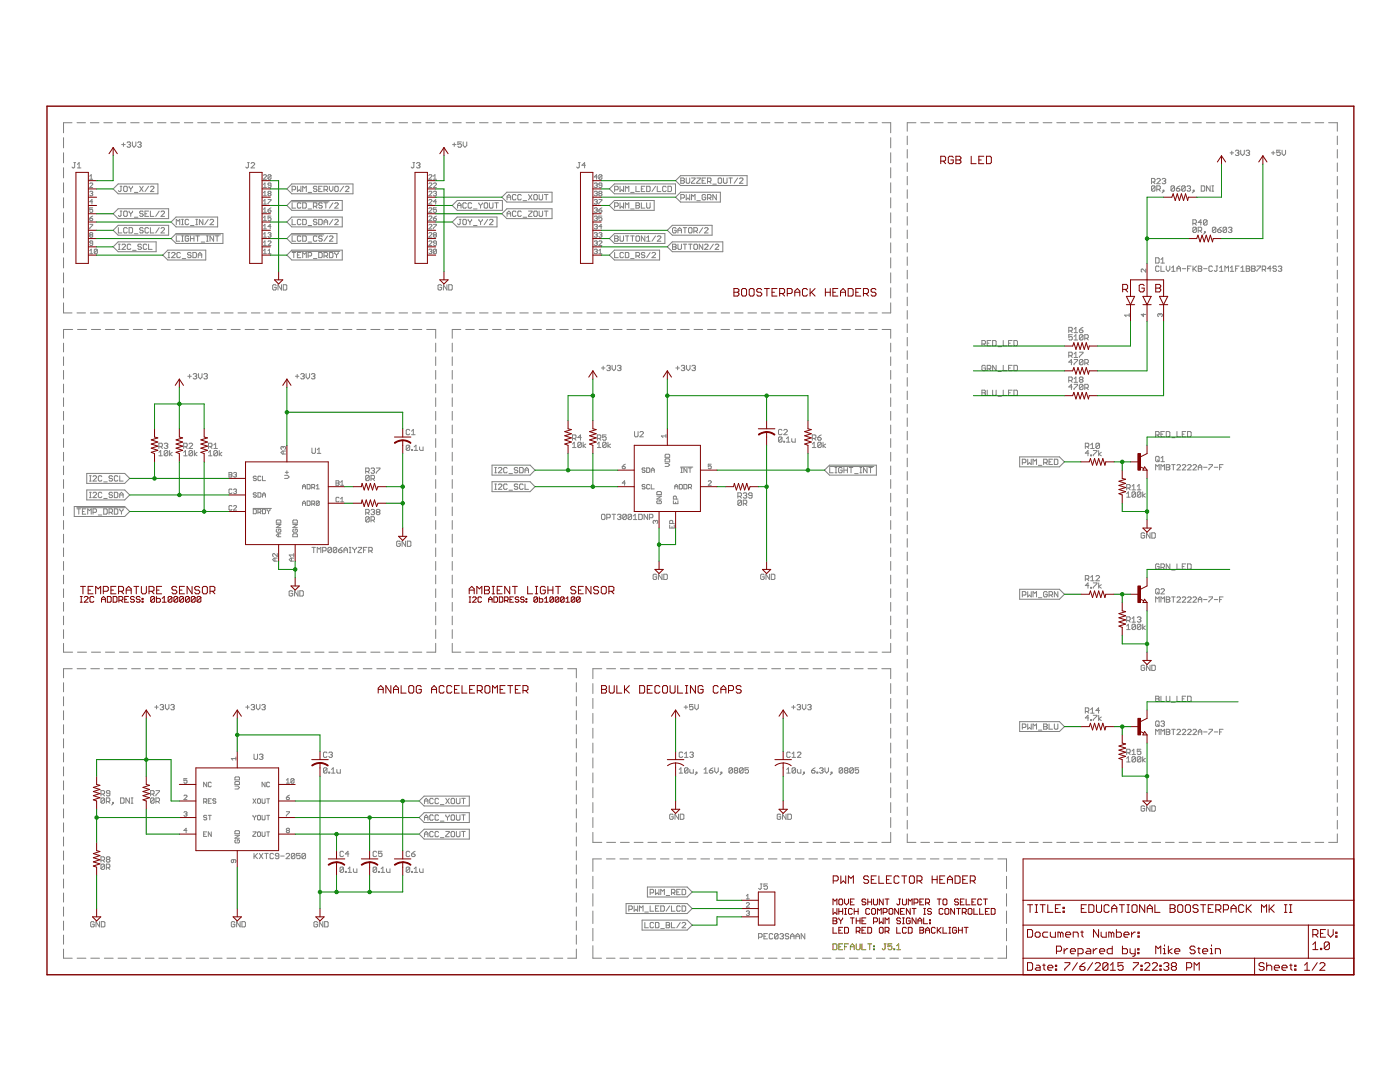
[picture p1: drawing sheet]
<svg xmlns="http://www.w3.org/2000/svg" width="279mm" height="216mm" viewBox="0 0 279 216" stroke-linecap="round" stroke-linejoin="round" font-family="sans-serif">
<g fill="none" stroke="#808000" stroke-width=".2">
<path d="M166.2 188.3h.6l.2 .2v.8l-.2 .2h-.6zM167.4 188.9h.4M168.2 188.3h-.8v1.2h.8M168.6 188.9h.4M169.3 188.3h-.7v1.2M169.7 188.9h.8M169.7 189.5v-.8l.4-.4 .4 .4v.8M170.9 188.3v1l.2 .2h.3l.2-.2v-1M172 188.3v1.2h.8M173.2 188.3h.7M173.6 188.3v1.2M174.3 189.3h.2v.2h-.2z"/>
<path d="M174.3 188.7h.2v.2h-.2zM176.4 188.3h.4M176.6 188.3v1l-.2 .2-.3-.2M178 188.3h-.8v.6l.4-.2 .4 .2v.4l-.2 .2h-.4l-.2-.2M178.4 189.3h.2v.2h-.2zM179 189.5h.7M179 188.7l.3-.4v1.2"/>
</g>
<g fill="none" stroke="#808080" stroke-width=".2">
<path d="M12.7 27.5v2M12.7 30.5v2M12.7 33.5v2M12.7 36.5v2M12.7 39.5v2M14.4 24.5h-1.7v2M14.7 32.4h.4M14.9 32.4v.9l-.2 .2-.3-.2M15.4 24.5h1.7M15.5 33.5h.7M15.5 32.8l.3-.4v1.1M17.9 35.2l.3-.3v.9"/>
<path d="M17.9 35.8h.6M17.9 36.7l.2-.2 .4 .2-.6 .7h.6M17.9 38.3l.5-.1 .1 .1-.1 .3M18 24.5h1.7M18.2 38.6h.2M18.4 38.6l.1 .2-.1 .3-.5-.2M20.7 24.5h1.7M22.6 37.7l1-1h7.9v2h-7.9zM23.4 24.5h1.7M24 37.2h.3M24.2 37.2v.8l-.2 .2-.4-.2M24.3 28.9h.7"/>
<path d="M24.6 28.5v.7M24.7 37.3l.2-.1h.3l.2 .1v.7l-.2 .2h-.3l-.2-.2zM25.4 28.5l.1-.2h.4l.2 .2-.2 .4M25.7 28.9h.2M25.8 37.2l.3 .5M25.9 28.9l.2 .1-.2 .4h-.4l-.1-.2M26.1 24.5h1.7M26.1 37.7v.5M26.4 28.3v.7l.4 .4 .3-.4v-.7M26.5 37.2l-.4 .5M26.8 38.4h.7M27.5 28.5l.1-.2h.4l.2 .2-.2 .4"/>
<path d="M27.8 28.9h.2M27.9 37.2l.7 1M28 28.9l.2 .1-.2 .4h-.4l-.1-.2M28.6 37.2l-.7 1M28.7 24.5h1.8M29.7 37.2l-.8 1M30 37.3l.2-.1h.3l.2 .1v.2l-.7 .7h.7M31.4 24.5h1.7M34.1 24.5h1.7M36.8 24.5h1.7M39.5 24.5h1.7M42.1 24.5h1.7"/>
<path d="M44.8 24.5h1.7M47.5 24.5h1.7M49.4 32.4h.3M49.6 32.4v.9l-.2 .2-.4-.2M50.1 32.6l.2-.2h.3l.2 .2v.2l-.7 .7h.7M50.2 24.5h1.7M52.6 35l.1-.1 .5 .1-.6 .8h.6M52.6 37.4h.6M52.6 39.1h.6M52.6 36.8l.3-.3v.9M52.6 38.5l.3-.3v.9M52.9 24.5h1.6"/>
<path d="M53.5 39.8h.6l-.6 .9M53.6 38.6l-.1-.1 .1-.3 .5 .1-.2 .3M53.6 38.6h.3M53.6 38.6l-.1 .2 .1 .3 .5-.2-.2-.3M54.1 35v.6l-.2 .2-.4-.2M54.1 37h-.5l-.1-.2 .1-.3 .5 .2v.6l-.2 .1-.4-.1M54.1 35l-.2-.1-.4 .1v.6M54.1 35l-.6 .6M55.5 24.5h1.7M58.2 24.5h1.7M58.2 36.7h12.2v2h-12.2l-.9-1zM58.3 37.9h.5l.2-.2v-.4l-.2-.1h-.5v1"/>
<path d="M59.4 37.2v1l.3-.3 .3 .3v-1M60.4 38.2v-1l.4 .3 .3-.3v1M60.9 24.5h1.7M61.5 38.4h.7M63.2 37.3l-.1-.1h-.4l-.2 .1 .2 .4h.4l.1 .2-.1 .3h-.4l-.2-.2M63.6 24.5h1.7M63.6 37.7h.4M64.3 37.2h-.7v1h.7M64.7 37.9h.5l.2-.2v-.4l-.2-.1h-.5v1M65 37.9l.4 .3M65.7 37.2v.7l.4 .3 .3-.3v-.7M66.3 24.5h1.6"/>
<path d="M67 37.2h.3l.2 .1v.7l-.2 .2h-.3l-.2-.2v-.7zM68.6 37.2l-.7 1M68.9 24.5h1.7M68.9 37.3l.2-.1h.3l.2 .1v.2l-.7 .7h.7M71.6 24.5h1.7M74.3 24.5h1.7M77 24.5h1.7M79.6 24.5h1.7M82.3 24.5h1.7M82.4 32.4h.4M82.6 32.4v.9l-.2 .2-.3-.2M83.1 32.6l.2-.2h.4l.1 .2-.1 .4"/>
<path d="M83.5 33h.2M83.7 33l.1 .2-.1 .3h-.4l-.2-.2M85 24.5h1.7M85.6 35l.1-.1 .5 .1-.6 .8h.6M85.6 36.7l.1-.2 .5 .2-.6 .7h.6M85.6 38.3l.1-.1 .5 .1-.6 .8h.6M85.6 40l.1-.2 .5 .2-.6 .7h.6M86.5 35.8h.6M86.5 36.7l.2-.2 .4 .2-.6 .7h.6M86.5 38.3l.5-.1 .1 .1-.1 .3M86.5 35.2l.3-.3v.9M86.8 38.6h.2"/>
<path d="M87 38.6l.1 .2-.1 .3-.5-.2M87.7 24.5h1.7M90.3 28.9h.7M90.3 24.5h1.8M90.7 28.5v.7M92.1 28.3h-.7v.6l.3-.2 .4 .2v.3l-.2 .2h-.4l-.1-.2M92.4 28.3v.7l.4 .4 .4-.4v-.7M93 24.5h1.7M95.7 24.5h1.7M98.4 24.5h1.7M101 24.5h1.8M101.2 38.4h9v1.9h-9l-1-1z"/>
<path d="M101.2 39.9v-.7l.4-.4 .3 .4v.7M101.2 39.3h.7M103 39l-.2-.2h-.4l-.1 .2v.7l.1 .2h.4l.2-.2M103.7 24.5h1.7M104 39l-.1-.2h-.4l-.2 .2v.7l.2 .2h.4l.1-.2M105.5 38.8l.7 1.1M106.2 38.8l-.7 1.1M106.4 24.5h1.7M106.5 39l.2-.2h.4l.1 .2v.7l-.1 .2h-.4l-.2-.2zM107.6 38.8v.9l.2 .2h.3l.2-.2v-.9M108.6 38.8h.8M109 38.8v1.1"/>
<path d="M109.1 24.5h1.7M111.8 24.5h1.7M114.4 24.5h1.8M115.4 32.4h.4M115.6 32.4v.9l-.2 .2-.3-.2M116.8 33h-.7l.6-.6v1.1M117.1 24.5h1.7M118.6 36.7l.5-.2 .1 .2-.1 .3M118.6 38.3l.5-.1 .1 .1-.1 .3M118.6 40l.5-.2 .1 .2-.1 .3M118.9 38.6h.2M118.9 37h.2"/>
<path d="M119.1 37l.1 .1-.1 .3-.5-.1M119.1 38.6l.1 .2-.1 .3-.5-.2M119.2 35.3h-.6l.5-.4v.9M119.5 39.8h.6l-.6 .9M119.7 38.6l-.2-.1 .2-.3 .4 .1-.1 .3M119.7 38.6h.3M119.7 38.6l-.2 .2 .2 .3 .4-.2-.1-.3M119.8 24.5h1.7M120.1 35v.6l-.1 .2-.5-.2M120.1 37h-.4l-.2-.2 .2-.3 .4 .2v.6l-.1 .1-.5-.1M120.1 35l-.4-.1-.2 .1v.6M120.1 35l-.6 .6"/>
<path d="M122.5 24.5h1.7M122.6 36.7h12.2v2h-12.2l-1-1zM122.7 37.9h.5l.2-.2v-.4l-.2-.1h-.5v1M123.7 37.2v1l.4-.3 .3 .3v-1M124.8 38.2v-1l.4 .3 .3-.3v1M125.2 24.5h1.7M125.9 38.4h.7M126.9 37.2v1h.7M127.8 24.5h1.7M128 37.7h.3M128.7 37.2h-.7v1h.7M129.1 37.2h.5l.2 .1v.7l-.2 .2h-.5z"/>
<path d="M130.5 24.5h1.7M130.8 37.2l-.7 1M131.2 37.2v1h.7M132.9 37.3l-.1-.1h-.4l-.2 .1v.7l.2 .2h.4l.1-.2M133.2 24.5h1.7M133.3 37.2h.5l.2 .1v.7l-.2 .2h-.5zM134.8 36l1-.9h13.3v1.9h-13.3zM135.8 38.4h8v1.9h-8l-1-1zM135.9 24.5h1.7M135.9 35.5h.5l.2 .2-.2 .3 .2 .4-.2 .2h-.5zM135.9 39.5h.5l.2-.2v-.3l-.2-.2h-.5v1.1M135.9 36h.5"/>
<path d="M136.9 35.5v.9l.2 .2h.4l.1-.2v-.9M136.9 38.8v1.1l.4-.4 .3 .4v-1.1M138 35.5h.7v.2l-.7 .7v.2h.7M138 39.9v-1.1l.3 .4 .4-.4v1.1M138.6 24.5h1.7M139.1 35.5h.7v.2l-.7 .7v.2h.7M140.1 36h.4M140.8 39l-.1-.2h-.4l-.2 .2v.7l.2 .2h.4l.1-.2v-.4h-.3M140.8 35.5h-.7v1.1h.7M141.2 39.5h.5l.2-.2v-.3l-.2-.2h-.5v1.1M141.2 36.2h.5l.2-.2v-.3l-.2-.2h-.5v1.1M141.2 24.5h1.7"/>
<path d="M141.5 39.5l.4 .4M141.5 36.2l.4 .4M142.3 36.7h.7M143 38.8v1.1l-.7-1.1v1.1M143.5 35.5h.3l.2 .2v.7l-.2 .2h-.3l-.2-.2v-.7zM143.9 24.5h1.7M144.4 35.5v.9l.2 .2h.3l.2-.2v-.9M145.5 35.5h.7M145.8 35.5v1.1M146.6 24.5h1.7M147.2 35.5l-.7 1.1M147.6 35.7l.2-.2h.3l.2 .2v.2l-.7 .7h.7"/>
<path d="M149.3 24.5h1.7M152 24.5h1.6M154.6 24.5h1.7M157.3 24.5h1.7M160 24.5h1.7M162.7 24.5h1.7M165.3 24.5h1.7M168 24.5h1.7M170.7 24.5h1.7M173.4 24.5h1.7M176 24.5h1.8v2M177.8 27.5v2"/>
<path d="M177.8 30.5v2M177.8 33.5v2M177.8 36.5v2M177.8 39.5v2M181.1 27.2v1.7M181.1 29.8v1.7M181.1 32.5v1.7M181.1 35.2v1.7M181.1 37.9v1.7M182.8 24.5h-1.7v1.7M183.8 24.5h1.7M186.5 24.5h1.7"/>
<path d="M189.2 24.5h1.7M191.9 24.5h1.8M194.6 24.5h1.8M197.3 24.5h1.8M200 24.5h1.8M202.8 24.5h1.7M205.5 24.5h1.7M208.2 24.5h1.7M210.9 24.5h1.7M213.6 24.5h1.7M216.3 24.5h1.8M219 24.5h1.8"/>
<path d="M221.7 24.5h1.8M224.5 24.5h1.7M227.2 24.5h1.7M229.8 36.3h.5l.2-.2v-.3l-.2-.2h-.5v1.1M229.9 24.5h1.7M230.1 36.3l.4 .4M230.5 37.3l-.2-.2h-.3l-.2 .2v.7M230.5 37.3v.7l-.2 .1h-.3l-.2-.1M230.5 37.3l-.7 .7M230.9 37.8h.5l.2-.2v-.3l-.2-.2h-.5v1M230.9 35.8l.1-.2h.4l.2 .2v.2l-.7 .7h.7M231.2 37.8l.4 .3"/>
<path d="M231.9 35.8l.2-.2h.4l.1 .2-.1 .3M232.1 38h.2v.1h-.2zM232.3 38.1l-.4 .4M232.3 36.1h.2M232.5 36.1l.1 .2-.1 .4h-.4l-.2-.2M232.6 24.5h1.7M234.4 37.3l-.2-.2h-.3l-.2 .2v.7M234.4 37.3v.7l-.2 .1h-.3l-.2-.1M234.4 37.3l-.7 .7M234.8 37.6h.5l.2 .4-.2 .1h-.4l-.1-.1zM235.3 24.5h1.7M235.5 37.1l-.7 .5"/>
<path d="M236.5 37.3l-.1-.2h-.4l-.2 .2v.7M236.5 37.3v.7l-.1 .1h-.4l-.2-.1M236.5 37.3l-.7 .7M236.9 37.3l.2-.2h.3l.2 .2-.2 .3M237.3 37.6h.1M237.4 37.6l.2 .2-.2 .3h-.3l-.2-.1M238 24.5h1.8M238.1 38h.2v.1h-.2zM238.3 38.1l-.3 .4M239.7 37.1h.6l.1 .2v.7l-.1 .1h-.6zM240.7 24.5h1.8M241.5 37.1v1l-.7-1v1"/>
<path d="M241.9 37.1h.3M241.9 38.1h.3M242 37.1v1M243.5 24.5h1.7M245.5 30.5h.7M245.8 30.2v.7M246.2 24.5h1.7M246.5 30.2l.2-.2h.4l.1 .2-.1 .3M246.9 30.5h.2M247.1 30.5l.1 .2-.1 .3h-.4l-.2-.1M247.6 30v.7l.4 .3 .3-.3v-.7M248.7 30.2l.2-.2h.3l.2 .2-.2 .3"/>
<path d="M248.9 24.5h1.7M249 30.5h.2M249.2 30.5l.2 .2-.2 .3h-.3l-.2-.1M251.6 24.5h1.7M253.7 30.5h.7M254.1 30.2v.7M254.3 24.5h1.8M255.5 30h-.7v.5l.4-.2 .3 .2v.4l-.2 .1h-.3l-.2-.1M255.9 30v.7l.3 .3 .4-.3v-.7M257 24.5h1.8M259.7 24.5h1.8M262.4 24.5h1.8"/>
<path d="M265.2 24.5h1.7v1.7M266.9 27.2v1.7M266.9 29.8v1.7M266.9 32.5v1.7M266.9 35.2v1.7M266.9 37.9v1.7M12.7 42.5v2M12.7 45.4v2.1M12.7 48.5v2M12.7 51.4v2.1M12.7 54.4v2.1M12.7 57.4v2.1"/>
<path d="M17.9 50l.3-.3v.9M17.9 43.6h.5l.1 .3-.4 .1zM17.9 44.8h.6l-.6 .9M17.9 50.6h.6M18.1 46.9l-.2-.2 .2-.3 .4 .2-.1 .3M18.1 46.9l-.2 .1 .2 .3 .4-.1-.1-.3M18.1 46.9h.3M18.5 41.5h-.6v.4l.3-.1 .3 .1-.1 .5-.5-.2M18.5 48.5h-.4l-.2-.1 .2-.3 .4 .1v.6l-.1 .2-.5-.2M18.5 40.3h-.6l.5-.5v.9M18.5 43.1l-.6 .5M19.4 49.9l-.4-.2-.2 .2v.6"/>
<path d="M19.4 49.9v.6l-.1 .1h-.3l-.2-.1M19.4 49.9l-.6 .6M22.6 49.3l1-1h7.6v1.9h-7.6zM22.6 42.7l1-1h10.1v1.9h-10.1zM22.6 46l1-1h10.1v1.9h-10.1zM23.6 49.8h.4M23.6 48.7h.4M23.6 45.4v1.1h.7M23.8 48.7v1.1M24 42.1h.3M24.2 42.1v.9l-.2 .2-.4-.2M24.3 48.9l.2-.2h.4l.1 .2v.2l-.7 .7h.7"/>
<path d="M24.7 42.3l.2-.2h.3l.2 .2v.7l-.2 .2h-.3l-.2-.2zM25.4 45.6l-.2-.2h-.3l-.2 .2v.7l.2 .2h.3l.2-.2M25.8 42.1l.3 .6M25.8 45.4h.5l.2 .2v.7l-.2 .2h-.5zM26.1 48.9l-.2-.2h-.3l-.2 .2v.7l.2 .2h.3l.2-.2M26.1 42.7v.5M26.5 50h.7M26.5 42.1l-.4 .6M26.8 43.3h.7M26.8 46.7h.7M28.2 48.9l-.2-.2h-.3l-.2 .2 .2 .4h.3l.2 .1-.2 .4h-.3l-.2-.2M28.6 42.3l-.2-.2h-.4l-.1 .2 .1 .4h.4l.2 .1-.2 .4h-.4l-.1-.2"/>
<path d="M28.6 45.6l-.2-.2h-.4l-.1 .2 .1 .4h.4l.2 .1-.2 .4h-.4l-.1-.2M28.9 42.7h.4M29.3 48.9l-.2-.2h-.3l-.2 .2v.7l.2 .2h.3l.2-.2M29.7 48.7v1.1h.7M29.7 42.1h-.8v1.1h.8M29.7 45.6l-.2-.2h-.4l-.2 .2v.7l.2 .2h.4l.2-.2M30 42.1v1.1h.7M30 45.4v1.1h.7M31.8 42.1l-.7 1.1M31.8 45.4l-.7 1.1M32.1 45.6l.2-.2h.4l.1 .2v.2l-.7 .7h.7M32.1 42.3l.2-.2h.4l.1 .2v.2l-.7 .7h.7"/>
<path d="M32.5 50.9l1-1h7.6v2h-7.6zM33.5 51.4h.4M33.5 50.4h.4M33.7 50.4v1M34.1 47.6l1-1h9.4v2h-9.4zM34.2 50.5l.2-.1h.4l.1 .1v.2l-.7 .7h.7M35.1 46.9h8.9M35.1 43.3h8.3v2h-8.3l-1-1zM35.2 44.8v-1l.3 .3 .4-.3v1M35.2 47.1v1h.7M36 50.5l-.2-.1h-.3l-.2 .1v.7l.2 .2h.3l.2-.2M36.2 48.1h.4"/>
<path d="M36.2 47.1h.4M36.2 44.8h.4M36.2 43.8h.4M36.4 51.6h.7M36.4 43.8v1M36.4 47.1v1M37.7 47.2l-.2-.1h-.4l-.1 .1v.7l.1 .2h.4l.2-.2v-.3h-.4M37.7 43.9l-.2-.1h-.4l-.1 .1v.7l.1 .2h.4l.2-.2M38 47.6h.7M38 47.1v1M38 45h.7M38.1 50.5l-.1-.1h-.4l-.2 .1 .2 .4h.4l.1 .2-.1 .3h-.4l-.2-.2"/>
<path d="M38.5 50.4h.5l.2 .1v.7l-.2 .2h-.5zM38.7 47.1v1M39.1 47.1h.7M39.1 44.8h.3M39.1 43.8h.3M39.3 43.8v1M39.4 47.1v1M39.6 50.9h.7M39.6 51.4v-.7l.3-.3 .4 .3v.7M40.2 48.3h.7M40.5 43.8v1l-.7-1v1M41.2 48.1h.4"/>
<path d="M41.2 47.1h.4M41.4 47.1v1M41.6 43.8l-.7 1M41.9 43.9l.2-.1h.3l.2 .1v.2l-.7 .7h.7M42.6 47.1v1l-.7-1v1M43 47.1h.7M43.3 47.1v1M52.6 42.4h.6M52.6 44h.6M52.6 47.3h.6M52.6 49h.6M52.6 50.6h.6"/>
<path d="M52.6 40.1l.3-.3v.9M52.6 41.8l.3-.3v.9M52.6 43.4l.3-.3v.9M52.6 45.1l.3-.3v.9M52.6 46.7l.3-.3v.9M52.6 48.4l.3-.3v.9M52.6 50l.3-.3v.9M52.6 40.7h.6M52.6 45.7h.6M53.5 46.6l.4-.2 .2 .2-.2 .3M53.5 41.9h.4l.2 .3-.5 .2zM53.5 48.2l.1-.1 .5 .1-.6 .8h.6"/>
<path d="M53.5 50.6h.6M53.5 50l.3-.3v.9M53.8 46.9h.1M53.9 46.9l.2 .1-.2 .3-.4-.1M54.1 43.1h-.6v.5l.3-.2 .3 .2-.2 .4-.4-.1M54.1 41.5l-.6 .4M54.1 45.2h-.6l.4-.4v.9M55.1 57l-.2-.2h-.3l-.2 .2v.7l.2 .2h.3l.2-.2v-.4h-.3M56.2 56.8v1.1l-.7-1.1v1.1M56.5 56.8h.6l.1 .2v.7l-.1 .2h-.6zM58.2 40h10.1v2h-10.1l-.9-1zM58.2 43.3h10.1v2h-10.1l-.9-1z"/>
<path d="M58.2 49.9h10.1v2h-10.1l-.9-1zM58.2 40.3h7.5M58.2 46.9h6.4M58.2 50.2h9.6M58.2 46.6h9v2h-9l-.9-1zM58.3 50.4h.7M58.3 47.1v1h.7M58.3 40.5v1h.7M58.3 43.8v1h.7M58.6 50.4v1M59.4 50.9h.3M60 43.9l-.1-.1h-.4l-.1 .1v.7l.1 .2h.4l.1-.2"/>
<path d="M60 40.6l-.1-.1h-.4l-.1 .1v.7l.1 .2h.4l.1-.2M60 47.2l-.1-.1h-.4l-.1 .1v.7l.1 .2h.4l.1-.2M60 50.4h-.6v1h.6M60.4 40.5h.5l.2 .1v.7l-.2 .2h-.5zM60.4 43.8h.5l.2 .1v.7l-.2 .2h-.5zM60.4 47.1h.5l.2 .1v.7l-.2 .2h-.5zM60.4 51.4v-1l.4 .3 .3-.3v1M61.5 51.1h.5l.2-.2v-.4l-.2-.1h-.5v1M61.5 48.3h.7M61.5 41.7h.7M61.5 45h.7M62.5 51.6h.7"/>
<path d="M62.5 41.2h.6l.1-.2v-.4l-.1-.1h-.6v1M62.9 41.2l.3 .3M63.2 43.9l-.1-.1h-.4l-.2 .1 .2 .4h.4l.1 .2-.1 .3h-.4l-.2-.2M63.2 47.2l-.1-.1h-.4l-.2 .1v.7l.2 .2h.4l.1-.2M63.6 50.4h.5l.2 .1v.7l-.2 .2h-.5zM63.6 43.8h.5l.2 .1v.7l-.2 .2h-.5zM64.3 40.6l-.2-.1h-.3l-.2 .1 .2 .4h.3l.2 .2-.2 .3h-.3l-.2-.2M64.3 47.2l-.2-.1h-.3l-.2 .1 .2 .4h.3l.2 .2-.2 .3h-.3l-.2-.2M64.7 51.1h.5l.2-.2v-.4l-.2-.1h-.5v1M64.7 44.8v-.7l.3-.3 .4 .3v.7M64.7 40.5h.7M64.7 44.3h.7"/>
<path d="M65 51.1l.4 .3M65 40.5v1M65.4 47.1l-.7 1M65.7 50.4h.6l.1 .1v.7l-.1 .2h-.6zM65.7 47.2l.2-.1h.4l.1 .1v.2l-.7 .7h.7M66.4 43.8l-.7 1M66.4 40.5l-.7 1M66.8 50.4l.4 .5M66.8 40.6l.2-.1h.3l.2 .1v.2l-.7 .7h.7M66.8 43.9l.2-.1h.3l.2 .1v.2l-.7 .7h.7M67.2 50.9v.5M67.5 50.4l-.3 .5"/>
<path d="M85.6 46.6l.1-.2 .5 .2-.6 .7h.6M85.6 41.6l.1-.1 .5 .1-.6 .8h.6M85.6 43.3l.1-.2 .5 .2-.6 .7h.6M85.6 44.9l.1-.1 .5 .1-.6 .8h.6M85.6 48.2l.1-.1 .5 .1-.6 .8h.6M85.6 49.9l.4-.2 .2 .2-.2 .3M85.9 50.2h.1M86 50.2l.2 .1-.2 .3h-.3l-.1-.1M86.5 43.6h.5l.1 .3-.4 .1-.2-.1zM86.5 44.8h.6l-.6 .9M86.7 46.9l-.2-.2 .2-.3 .4 .2-.1 .3M86.7 46.9l-.2 .1 .2 .3 .4-.1-.1-.3"/>
<path d="M86.7 46.9h.3M87.1 40.3h-.6l.5-.5v.9M87.1 41.5h-.6v.4l.3-.1 .3 .1-.1 .5-.5-.2M87.1 48.5h-.4l-.2-.1 .2-.3 .4 .1v.6l-.1 .2-.5-.2M87.1 49.9v.6l-.1 .1h-.3l-.2-.1M87.1 49.9l-.1-.2-.5 .2v.6M87.1 43.1l-.6 .5M87.1 49.9l-.6 .6M88.1 57l-.2-.2h-.3l-.2 .2v.7l.2 .2h.3l.2-.2v-.4h-.3M89.2 56.8v1.1l-.7-1.1v1.1M89.6 56.8h.5l.2 .2v.7l-.2 .2h-.5zM91.2 40h9.1v2h-9.1l-.9-1z"/>
<path d="M91.2 43.3h8v2h-8l-.9-1zM91.3 41.5v-.7l.4-.3 .3 .3v.7M91.3 41h.7M91.7 43.8h.3M91.8 43.8v.8l-.1 .2-.4-.2M92.4 43.9l.1-.1h.4l.2 .1v.7l-.2 .2h-.4l-.1-.2zM93.1 40.6l-.2-.1h-.4l-.1 .1v.7l.1 .2h.4l.2-.2M93.4 43.8l.4 .5M93.8 44.3v.5M94.1 40.6l-.1-.1h-.4l-.2 .1v.7l.2 .2h.4l.1-.2M94.1 43.8l-.3 .5M94.5 41.7h.7"/>
<path d="M94.5 45h.7M95.6 40.5l.3 .5M95.6 43.8l.3 .5M95.9 41v.5M95.9 44.3v.5M96.3 40.5l-.4 .5M96.3 43.8l-.4 .5M96.8 40.5h.4l.1 .1v.7l-.1 .2h-.4l-.2-.2v-.7zM97.3 43.8l-.7 1M97.7 40.5v.8l.2 .2h.3l.2-.2v-.8M97.7 43.9l.2-.1h.3l.2 .1v.2l-.7 .7h.7M98.7 40.5h.8"/>
<path d="M99.1 40.5v1M101.2 41.7h9v1.9h-9l-1-.9zM101.2 43.2v-.7l.4-.4 .3 .4v.7M101.2 42.7h.7M103 42.3l-.2-.2h-.4l-.1 .2v.7l.1 .2h.4l.2-.2M104 42.3l-.1-.2h-.4l-.2 .2v.7l.2 .2h.4l.1-.2M104.4 43.3h.7M104.4 40h.7M105.5 42.1h.7v.2l-.7 .7v.2h.7M106.7 42.1h.4l.1 .2v.7l-.1 .2h-.4l-.2-.2v-.7zM107.6 42.1v.9l.2 .2h.3l.2-.2v-.9M108.6 42.1h.8"/>
<path d="M109 42.1v1.1M118.6 49.9l.5-.2 .1 .2-.1 .3M118.6 46.6l.5-.2 .1 .2-.1 .3M118.6 41.6l.5-.1 .1 .1-.1 .3M118.6 44.9l.5-.1 .1 .1-.1 .3M118.6 48.2l.5-.1 .1 .1-.1 .3M118.6 43.3l.5-.2 .1 .2-.1 .3M118.9 40.3h.2M118.9 43.6h.2M118.9 46.9h.2M118.9 48.5h.2M118.9 41.9h.2"/>
<path d="M118.9 45.2h.2M118.9 50.2h.2M119.1 41.9l.1 .2-.1 .3-.5-.2M119.1 43.6l.1 .1-.1 .3-.5-.1M119.1 46.9l.1 .1-.1 .3-.5-.1M119.1 48.5l.1 .2-.1 .3-.5-.2M119.1 50.2l.1 .1-.1 .3h-.4l-.1-.1M119.1 40.3l.1 .1-.1 .3-.5-.1M119.1 45.2l.1 .2-.1 .3-.5-.2M119.5 46.6l.5-.2 .1 .2-.1 .3M119.5 41.9h.5l.1 .3-.4 .2zM119.5 48.2l.2-.1 .4 .1-.6 .8h.6"/>
<path d="M119.5 50.6h.6M119.5 50l.3-.3v.9M119.8 46.9h.2M120 46.9l.1 .1-.1 .3-.5-.1M120.1 43.1h-.6v.5l.3-.2 .3 .2-.1 .4-.5-.1M120.1 45.2h-.6l.5-.4v.9M120.1 41.5l-.6 .4M121.6 41l1-1h8v2h-8zM121.6 47.6l1-1h10.1v2h-10.1zM122.6 49.9h9v2h-9l-1-1zM122.7 50.4v1h.7M122.7 47.1h.5l.2 .1-.2 .4 .2 .3-.2 .2h-.5z"/>
<path d="M122.7 47.6h.5M122.7 41.2h.5l.2-.2v-.4l-.2-.1h-.5v1M123.7 47.1v.8l.2 .2h.4l.1-.2v-.8M123.7 40.5v1l.4-.3 .3 .3v-1M124.4 50.5l-.1-.1h-.4l-.2 .1v.7l.2 .2h.4l.1-.2M124.8 41.5v-1l.4 .3 .3-.3v1M124.8 50.4h.5l.2 .1v.7l-.2 .2h-.5zM124.8 47.1h.7M125.2 47.1v1M125.9 51.6h.7M125.9 47.1h.7M125.9 41.7h.7"/>
<path d="M126.2 47.1v1M126.9 40.5h.5l.2 .1-.2 .4 .2 .3-.2 .2h-.5zM126.9 51.1h.5l.2-.2v-.4l-.2-.1h-.5v1M126.9 47.2l.2-.1h.3l.2 .1v.7l-.2 .2h-.3l-.2-.2zM126.9 41h.5M127.3 51.1l.3 .3M128 40.5v1h.7M128.7 50.5l-.2-.1h-.3l-.2 .1 .2 .4h.3l.2 .2-.2 .3h-.3l-.2-.2M128.7 47.1v1l-.7-1v1M129.1 40.5v.8l.1 .2h.4l.2-.2v-.8M129.1 48.1h.7M129.1 47.4l.3-.3v1"/>
<path d="M129.8 50.4l-.7 1M130.1 50.5l.2-.1h.3l.2 .1v.2l-.7 .7h.7M130.8 47.1l-.7 1M131.2 47.2l.2-.1h.3l.2 .1v.2l-.7 .7h.7M133.2 46l1-1h7.9v1.9h-7.9zM134.2 48.3h10.1v1.9h-10.1l-1-.9zM134.2 48.7h.5l.2 .2-.2 .4 .2 .3-.2 .2h-.5zM134.2 49.3h.5M134.9 45.6l-.2-.2h-.3l-.2 .2v.7l.2 .2h.3l.2-.2v-.3h-.3M135.3 48.7v.9l.2 .2h.3l.2-.2v-.9M135.3 46.5v-.7l.3-.4 .4 .4v.7M135.3 46h.7"/>
<path d="M136.4 48.7h.7M136.4 45.4h.7M136.7 45.4v1.1M136.7 48.7v1.1M137.4 48.7h.7M137.6 45.4h.3l.2 .2v.7l-.2 .2h-.3l-.2-.2v-.7zM137.8 48.7v1.1M138.5 48.9l.2-.2h.3l.2 .2v.7l-.2 .2h-.3l-.2-.2zM138.5 46.1h.5l.2-.1v-.4l-.2-.2h-.5v1.1M138.8 46.1l.4 .4M139.1 40h.7M140.3 48.7v1.1l-.7-1.1v1.1"/>
<path d="M140.3 45.4l-.7 1.1M140.6 48.9l.2-.2h.3l.2 .2v.2l-.7 .7h.7M140.6 45.6l.2-.2h.3l.2 .2v.2l-.7 .7h.7M142.4 48.7l-.7 1.1M142.7 48.9l.2-.2h.4l.1 .2v.2l-.7 .7h.7M177.8 42.5v2M177.8 45.4v2.1M177.8 48.5v2M177.8 51.4v2.1M177.8 54.4v2.1M177.8 57.4v2.1M181.1 40.6v1.6"/>
<path d="M181.1 43.2v1.7M181.1 45.9v1.7M181.1 48.6v1.7M181.1 51.3v1.7M181.1 53.9v1.7M181.1 56.6v1.7M181.1 59.3v1.7M228.7 53.7v.6l-.7-.6-.2 .1 .1 .5M230.6 51.4h.6l.1 .2v.7l-.1 .2h-.6zM231.3 53.3l-.1-.2h-.4l-.2 .2v.7l.2 .1h.4l.1-.1M231.7 53.1v1h.7M231.7 52.5h.7"/>
<path d="M231.7 51.8l.4-.4v1.1M232.7 53.1v.7l.4 .3 .4-.3v-.7M233.8 54.1h.7M233.8 53.4l.4-.3v1M234.9 54.1v-.7l.3-.3 .4 .3v.7M234.9 53.6h.7M235.9 53.6h.7M237 53.6h.4M237.7 53.1h-.7v1M238.1 44.6h.5l.2-.2v-.4l-.2-.1h-.5v1M238.1 53.1v1M238.3 53.6l.5 .5"/>
<path d="M238.4 44.6l.4 .3M238.8 45.5l-.2-.2h-.4l-.1 .2v.7M238.8 45.5v.7l-.2 .2h-.4l-.1-.2M238.8 45.5l-.7 .7M238.8 53.1l-.7 .7M239.1 46h.5l.2-.1v-.4l-.2-.2h-.5v1.1M239.1 53.1h.6l.1 .2-.1 .3 .1 .4-.1 .1h-.6zM239.1 53.6h.6M239.5 46l.3 .4M239.8 44.4h-.7l.5-.5v1M240.2 53.6h.7M240.4 46.2h.1v.2h-.1z"/>
<path d="M240.5 46.4l-.3 .3M240.9 44l-.2-.1h-.3l-.2 .1v.7M240.9 44v.7l-.2 .2h-.3l-.2-.2M240.9 44l-.7 .7M242 53.3l-.2-.2h-.4l-.1 .2v.7l.1 .1h.4l.2-.1M242.7 45.5l-.2-.2h-.4l-.1 .2v.7M242.7 45.5v.7l-.2 .2h-.4l-.1-.2M242.7 45.5l-.7 .7M242.7 53.1h.3M242.9 53.1v.9l-.2 .1-.4-.1M243 45.9h.5l.2 .3-.2 .2h-.3l-.2-.2zM243.4 54.1h.7"/>
<path d="M243.4 53.4l.4-.3v1M243.7 45.3l-.7 .6M244.5 54.1v-1l.3 .3 .4-.3v1M244.8 45.5l-.2-.2h-.3l-.2 .2v.7M244.8 45.5v.7l-.2 .2h-.3l-.2-.2M244.8 45.5l-.7 .7M245.2 45.5l.1-.2h.4l.2 .2-.2 .4M245.5 45.9h.2M245.5 54.1h.7M245.5 53.4l.4-.3v1M245.7 45.9l.2 .1-.2 .4h-.4l-.1-.2M246.6 53.6h.3"/>
<path d="M247.3 53.1h-.7v1M247.6 54.1h.7M247.6 53.4l.4-.3v1M248.7 53.1h.5l.2 .2-.2 .3 .2 .4-.2 .1h-.5zM248.7 53.6h.5M249.8 53.1h.5l.2 .2-.2 .3 .2 .4-.2 .1h-.5zM249.8 53.6h.5M250.8 53.1h.7v.2l-.7 .7v.1M251.9 53.8h.5l.2-.2v-.3l-.2-.2h-.5v1M252.3 53.8l.3 .3M253.7 53.6h-.7l.5-.5v1M254.7 53.3l-.1-.2h-.4l-.2 .3 .2 .2h.4l.1 .4-.1 .1h-.4l-.2-.1"/>
<path d="M255.1 53.3l.2-.2h.3l.2 .2-.2 .3M255.5 53.6h.1M255.6 53.6l.2 .2-.2 .3h-.3l-.2-.1M266.9 40.6v1.6M266.9 43.2v1.7M266.9 45.9v1.7M266.9 48.6v1.7M266.9 51.3v1.7M266.9 53.9v1.7M266.9 56.6v1.7M266.9 59.3v1.7M12.7 60.4v2h1.7"/>
<path d="M12.7 68.5v1.7M12.7 71.2v1.7M12.7 73.9v1.8M12.7 76.6v1.8M12.7 79.4v1.7M14.5 65.7h-1.8v1.8M15.4 62.4h1.7M15.5 65.7h1.8M18 62.4h1.7M18.2 65.7h1.9M20.7 62.4h1.7M21 65.7h1.9"/>
<path d="M23.4 62.4h1.7M23.8 65.7h1.8M26.1 62.4h1.7M26.6 65.7h1.8M28.7 62.4h1.8M29.4 65.7h1.8M31.4 62.4h1.7M32.2 65.7h1.8M34.1 62.4h1.7M35 65.7h1.8M36.8 62.4h1.7M37.5 75.1h.7"/>
<path d="M37.8 65.7h1.8M37.8 74.7v.7M38.5 74.7l.2-.2h.4l.2 .2-.2 .4M38.9 75.1h.2M39.1 75.1l.2 .1-.2 .4h-.4l-.2-.2M39.5 62.4h1.7M39.6 74.5v.7l.4 .4 .3-.4v-.7M40.6 65.7h1.8M40.7 74.7l.2-.2h.3l.2 .2-.2 .4M41 75.1h.2M41.2 75.1l.2 .1-.2 .4h-.3l-.2-.2M42.1 62.4h1.7"/>
<path d="M43.3 65.7h1.8M44.8 62.4h1.7M46.1 65.7h1.8M47.5 62.4h1.7M48.9 65.7h1.8M50.2 62.4h1.7M51.7 65.7h1.8M52.9 62.4h1.6M54.5 65.7h1.8M55.5 62.4h1.7M57.3 65.7h1.8M58.2 62.4h1.7"/>
<path d="M58.9 75.1h.7M59.3 74.7v.7M60 74.7l.2-.2h.3l.2 .2-.2 .4M60.1 65.7h1.8M60.4 75.1h.1M60.5 75.1l.2 .1-.2 .4h-.3l-.2-.2M60.9 62.4h1.7M61.1 74.5v.7l.3 .4 .4-.4v-.7M62.1 74.7l.2-.2h.4l.1 .2-.1 .4M62.5 75.1h.2M62.7 75.1l.1 .1-.1 .4h-.4l-.2-.2M62.8 65.7h1.9"/>
<path d="M63.6 62.4h1.7M65.6 65.7h1.9M66.3 62.4h1.6M68.4 65.7h1.8M68.9 62.4h1.7M71.2 65.7h1.8M71.6 62.4h1.7M74 65.7h1.8M74.3 62.4h1.7M76.8 65.7h1.8M77 62.4h1.7M79.6 65.7h1.8"/>
<path d="M79.6 62.4h1.7M82.3 62.4h1.7M82.4 65.7h1.8M85 62.4h1.7M85.2 65.7h1.8v1.8M87 68.5v1.7M87 71.2v1.7M87 73.9v1.8M87 76.6v1.8M87 79.4v1.7M87.7 62.4h1.7M90.3 68.5v1.7"/>
<path d="M90.3 71.2v1.7M90.3 73.9v1.8M90.3 76.6v1.8M90.3 79.4v1.7M90.3 62.4h1.8M92 65.7h-1.7v1.8M92.9 65.7h1.8M93 62.4h1.7M95.6 65.7h1.7M95.7 62.4h1.7M98.3 65.7h1.7M98.4 62.4h1.7"/>
<path d="M101 65.7h1.7M101 62.4h1.8M103.7 65.7h1.7M103.7 62.4h1.7M106.3 65.7h1.8M106.4 62.4h1.7M109 65.7h1.7M109.1 62.4h1.7M111.7 65.7h1.7M111.8 62.4h1.7M114.4 65.7h1.7M114.4 62.4h1.8"/>
<path d="M117.1 65.7h1.7M117.1 62.4h1.7M119.8 65.7h1.7M119.8 62.4h1.7M120 73.4h.7M120.4 73.1v.7M121.1 73.1l.2-.2h.3l.2 .2-.2 .3M121.4 73.4h.2M121.6 73.4l.2 .2-.2 .4h-.3l-.2-.2M122.2 72.9v.7l.3 .4 .4-.4v-.7M122.4 65.7h1.7M122.5 62.4h1.7"/>
<path d="M123.2 73.1l.2-.2h.3l.2 .2-.2 .3M123.6 73.4h.1M123.7 73.4l.2 .2-.2 .4h-.3l-.2-.2M125.1 65.7h1.7M125.2 62.4h1.7M127.8 65.7h1.7M127.8 62.4h1.7M130.5 65.7h1.7M130.5 62.4h1.7M133.2 65.7h1.7M133.2 62.4h1.7M134.9 73.4h.7"/>
<path d="M135.2 73.1v.7M135.8 65.7h1.7M135.9 62.4h1.7M136 73.1l.1-.2h.4l.2 .2-.2 .3M136.3 73.4h.2M136.5 73.4l.2 .2-.2 .4h-.4l-.1-.2M137 72.9v.7l.4 .4 .3-.4v-.7M138.1 73.1l.2-.2h.3l.2 .2-.2 .3M138.4 73.4h.2M138.5 65.7h1.7M138.6 62.4h1.7M138.6 73.4l.2 .2-.2 .4h-.3l-.2-.2"/>
<path d="M141.2 65.7h1.7M141.2 62.4h1.7M143.9 65.7h1.7M143.9 62.4h1.7M146.6 65.7h1.7M146.6 62.4h1.7M149.2 65.7h1.7M149.3 62.4h1.7M151.9 65.7h1.7M152 62.4h1.6M154.6 65.7h1.7M154.6 62.4h1.7"/>
<path d="M157.3 65.7h1.7M157.3 62.4h1.7M160 65.7h1.7M160 62.4h1.7M162.6 65.7h1.8M162.7 62.4h1.7M165.3 62.4h1.7M165.3 65.7h1.7M168 65.7h1.7M168 62.4h1.7M170.7 62.4h1.7M170.7 65.7h1.7"/>
<path d="M173.4 62.4h1.7M173.4 65.7h1.7M176 65.7h1.8v1.8M177.8 60.4v2h-1.8M177.8 68.5v1.7M177.8 71.2v1.7M177.8 73.9v1.8M177.8 76.6v1.8M177.8 79.4v1.7M181.1 62v1.7M181.1 64.6v1.8M181.1 67.3v1.7"/>
<path d="M181.1 70v1.7M181.1 72.7v1.7M181.1 75.4v1.7M181.1 78v1.7M196 68.6h.5l.2-.1v-.4l-.2-.2h-.5v1.1M196 77.9h.5l.2 .1-.2 .4 .2 .3-.2 .2h-.5zM196 78.4h.5M196.3 68.6l.4 .4M196.7 73.1l-.2-.2h-.4l-.1 .2v.7l.1 .2h.4l.2-.2v-.4h-.4M197 73.6h.5l.2-.2v-.3l-.2-.2h-.5v1.1M197 77.9v1h.7M197 68.5h.4"/>
<path d="M197.4 73.6l.3 .4M197.7 67.9h-.7v1.1h.7M198.1 67.9h.5l.2 .2v.7l-.2 .2h-.5zM198.1 77.9v.8l.2 .2h.3l.2-.2v-.8M198.8 72.9v1.1l-.7-1.1v1.1M199.2 69.2h.7M199.2 74.1h.7M199.2 79.1h.7M200.2 72.9v1.1h.7M200.2 67.9v1.1h.7M200.2 77.9v1h.7M201.3 73.4h.3"/>
<path d="M201.3 68.5h.3M201.3 78.4h.3M202 72.9h-.7v1.1h.7M202 67.9h-.7v1.1h.7M202 77.9h-.7v1h.7M202.4 72.9h.5l.2 .2v.7l-.2 .2h-.5zM202.4 67.9h.5l.2 .2v.7l-.2 .2h-.5zM202.4 77.9h.5l.2 .1v.7l-.2 .2h-.5zM213.3 66h.5l.2-.2v-.3l-.2-.2h-.5v1.1M213.3 71h.5l.2-.2v-.4l-.2-.1h-.5v1M213.3 75.9h.5l.2-.1v-.4l-.2-.2h-.5v1.1M213.7 66l.3 .4"/>
<path d="M213.7 71l.3 .3M213.7 75.9l.3 .4M214 66.8h-.7v.5l.4-.2 .3 .2v.4l-.2 .1h-.3l-.2-.1M214 72.3h-.7l.5-.6v1.1M214 77.2h-.7l.5-.5v1M214.4 67.8h.7M214.4 67.1l.3-.3v1M214.4 65.7l.3-.4v1.1M214.4 70.6l.3-.3v1M214.4 75.6l.3-.4v1.1M214.4 71.7h.7v.2l-.7 .7v.2M214.4 76.7h.7v.2l-.7 .7v.1"/>
<path d="M214.4 66.4h.7M214.4 71.3h.7M214.4 76.3h.7M215.4 65.8h.5l.2 .4-.2 .2h-.3l-.2-.2zM215.4 70.3h.7l-.7 1M215.6 75.8l-.2-.2 .2-.4h.3l.2 .2-.2 .4M215.6 75.8l-.2 .1 .2 .4h.3l.2-.2-.2-.3M215.6 75.8h.3M216.1 67l-.2-.2h-.3l-.2 .2v.7M216.1 67v.7l-.2 .1h-.3l-.2-.1M216.1 71.9l-.2-.2h-.3l-.2 .2v.7M216.1 76.9l-.2-.2h-.3l-.2 .2v.7"/>
<path d="M216.1 71.9v.7l-.2 .2h-.3l-.2-.2M216.1 76.9v.7l-.2 .1h-.3l-.2-.1M216.1 67l-.7 .7M216.1 71.9l-.7 .7M216.1 76.9l-.7 .7M216.1 65.3l-.7 .5M216.5 67.5h.5l.2-.2v-.3l-.2-.2h-.5v1M216.5 72.5h.5l.2-.2v-.4l-.2-.2h-.5v1.1M216.5 77.4h.5l.2-.2v-.3l-.2-.2h-.5v1M216.8 67.5l.4 .3M216.8 72.5l.4 .3M216.8 77.4l.4 .3"/>
<path d="M225.4 62.9h-.9l.2 .3M225.4 62.6v.6M228.2 62.6v.6l-.4-.5h.9M231.5 62.7l-.1-.1-.3 .1 .1 .5M231.5 62.7l.1-.1 .4 .1v.3l-.2 .2M231.5 62.7v.2M266.9 62v1.7M266.9 64.6v1.8M266.9 67.3v1.7M266.9 70v1.7M266.9 72.7v1.7M266.9 75.4v1.7"/>
<path d="M266.9 78v1.7M12.7 82.1v1.7M12.7 84.8v1.8M12.7 87.5v1.8M12.7 90.3v1.7M12.7 93v1.7M12.7 95.7v1.8M12.7 98.4v1.8M17.3 94.5h7.6l1 1-1 1h-7.6zM17.3 97.8h7.6l1 1-1 1h-7.6zM17.9 96h.3M17.9 94.9h.3"/>
<path d="M17.9 99.3h.3M17.9 98.2h.3M18 94.9v1.1M18 98.2v1.1M18.6 95.1l.1-.2h.4l.2 .2v.2l-.7 .7h.7M18.6 98.4l.1-.2h.4l.2 .2v.2l-.7 .7h.7M20.3 95.1l-.1-.2h-.4l-.2 .2v.7l.2 .2h.4l.1-.2M20.3 98.4l-.1-.2h-.4l-.2 .2v.7l.2 .2h.4l.1-.2M20.7 96.2h.7M20.7 99.5h.7M22.5 95.1l-.2-.2h-.4l-.1 .2 .1 .4h.4l.2 .1-.2 .4h-.4l-.1-.2M22.5 98.4l-.2-.2h-.4l-.1 .2 .1 .4h.4l.2 .1-.2 .4h-.4l-.1-.2"/>
<path d="M22.8 98.2h.5l.2 .2v.7l-.2 .2h-.5zM23.5 95.1l-.2-.2h-.3l-.2 .2v.7l.2 .2h.3l.2-.2M23.9 98.8h.7M23.9 94.9v1.1h.7M23.9 99.3v-.7l.3-.4 .4 .4v.7M31.7 91h.7M31.7 90.3l.4-.4v1.1M31.7 89.1h.5l.2-.1v-.4l-.2-.2h-.5v1.1M32.1 89.1l.3 .4M32.8 88.6l.2-.2h.3l.2 .2-.2 .4M33.1 89h.2M33.3 89l.2 .1-.2 .4h-.3l-.2-.2"/>
<path d="M33.5 90.1v.7l-.2 .2h-.3l-.2-.2M33.5 90.1l-.2-.2h-.3l-.2 .2v.7M33.5 90.1l-.7 .7M33.8 89.9v1.1M34.4 90.3l-.6 .3 .6 .4M36.7 91h.7M36.7 90.3l.3-.4v1.1M36.7 89.1h.5l.2-.1v-.4l-.2-.2h-.5v1.1M37 89.1l.4 .4M37.7 88.6l.2-.2h.3l.2 .2v.2l-.7 .7h.7M38.4 90.1v.7l-.2 .2h-.3l-.2-.2M38.4 90.1l-.2-.2h-.3l-.2 .2v.7"/>
<path d="M38.4 90.1l-.7 .7M38.8 89.9v1.1M39.3 90.3l-.5 .3 .5 .4M41.6 90.3l.4-.4v1.1M41.6 91h.7M41.6 89.1h.5l.2-.1v-.4l-.2-.2h-.5v1.1M42 89.1l.3 .4M42.7 88.8l.3-.4v1.1M42.7 89.5h.7M43.4 90.1v.7l-.2 .2h-.3l-.2-.2M43.4 90.1l-.2-.2h-.3l-.2 .2v.7M43.4 90.1l-.7 .7"/>
<path d="M43.8 89.9v1.1M44.3 90.3l-.5 .3 .5 .4M45.7 94.3h.4l.2 .1-.2 .3 .2 .3-.2 .2h-.4zM45.7 94.7h.4M46.3 97.7l-.2-.1-.4 .1v.6l.1 .2 .5-.2M46.6 94.4l.5-.1 .1 .1-.1 .3M46.6 97.7l.5-.1 .1 .1-.1 .3M46.9 98h.2M46.9 94.7h.2M47.1 94.7l.1 .2-.1 .3-.5-.2M47.1 98l.1 .2-.1 .3-.5-.2M51.2 98.5l-.2-.2-.5 .2 .2 .3 .5 .1-.2 .3-.5-.1"/>
<path d="M51.2 95.2l-.2-.2-.5 .2 .2 .3 .5 .1-.2 .3-.5-.1M51.5 98.3h.4l.2 .2v.6l-.2 .1h-.4zM52.1 95.2l-.2-.2-.4 .2v.6l.1 .1 .5-.1M52.4 95v.9h.6M52.4 98.8h.6M52.4 99.2v-.6l.3-.3 .3 .3v.6M56.5 89.2v.2M56.5 90v.6M56.5 89.2l-.1-.1-.3 .1 .1 .5M56.5 89.2l.2-.1 .3 .1-.2 .5M56.8 94.8h.6l.3 .4-.3 .3h-.6M56.9 94.3h.7"/>
<path d="M57 90h-.6l-.3 .3 .3 .3h.6M57.3 93.9v.7M60.4 97.6v-.6l.3-.3 .3 .3v.6M60.4 97.1h.6M61.3 100h.4l.2 .1v.6l-.2 .2h-.4zM61.3 96.7h.4l.2 .1v.6l-.2 .2h-.4zM62.2 97.3h.5l.1-.5-.1-.1h-.5v.9M62.3 89.4v.9l.1 .2h.4l.1-.2v-.9M62.5 97.3l.3 .3M63.1 97l.3-.3v.9M63.1 97.6h.6M63.3 90.5h.7"/>
<path d="M63.3 89.7l.4-.3v1.1M67.1 95.9h.4l.2 .2-.2 .3 .2 .3-.2 .1h-.4zM67.1 96.4h.4M67.7 99.4l-.2-.2-.4 .2v.6l.1 .1 .5-.1M68 96.2l.3-.3v.9M68 99.5l.3-.3v.9M68 96.8h.6M73 94.1h.5l.2-.2v-.3l-.2-.2h-.5v1M73.3 94.1l.4 .3M73.7 95l-.2-.2h-.3l-.2 .2v.7M73.7 95v.7l-.2 .2h-.3l-.2-.2M73.7 95l-.7 .7"/>
<path d="M74 95.5h.6l.1-.1v-.4l-.1-.2h-.6v1.1M74 93.6l.2-.2h.4l.1 .2-.1 .3M74.4 95.5l.3 .4M74.4 93.9h.2M74.6 93.9l.1 .2-.1 .3h-.4l-.2-.1M75.1 93.4h.7v.2l-.7 .7v.1M81.8 85.9l-.2-.2h-.4l-.1 .2v.7l.1 .1h.4l.2-.1M81.8 89l-.2-.2h-.4l-.1 .2v.7M81.8 89v.7l-.2 .2h-.4l-.1-.2M81.8 89l-.7 .7M82.1 89.7h.2v.2h-.2zM82.1 86.7h.7"/>
<path d="M82.1 86l.4-.3v1M82.7 89.9h.7M82.7 89.2l.3-.4v1.1M83.7 89.2v.5l.2 .2h.5v-.7M87 82.1v1.7M87 84.8v1.8M87 87.5v1.8M87 90.3v1.7M87 93v1.7M87 95.7v1.8M87 98.4v1.8M90.3 82.1v1.7"/>
<path d="M90.3 84.8v1.8M90.3 87.5v1.8M90.3 90.3v1.7M90.3 93v1.7M90.3 95.7v1.8M90.3 98.4v1.8M98.2 96.1h7.6l1 1-1 1h-7.6zM98.2 92.8h7.6l1 1-1 1h-7.6zM98.7 97.6h.4M98.7 96.6h.4M98.7 94.3h.4M98.7 93.3h.4"/>
<path d="M98.9 93.3v1M98.9 96.6v1M99.4 96.8l.2-.2h.4l.2 .2v.1l-.8 .7h.8M99.4 93.5l.2-.2h.4l.2 .2v.1l-.8 .7h.8M101.2 96.8l-.2-.2h-.3l-.2 .2v.7l.2 .1h.3l.2-.1M101.2 93.5l-.2-.2h-.3l-.2 .2v.7l.2 .1h.3l.2-.1M101.6 97.8h.7M101.6 94.5h.7M103.3 96.8l-.1-.2h-.4l-.2 .2 .2 .3h.4l.1 .2-.1 .3h-.4l-.2-.1M103.3 93.5l-.1-.2h-.4l-.2 .2 .2 .3h.4l.1 .2-.1 .3h-.4l-.2-.1M103.7 93.3h.5l.2 .2v.7l-.2 .1h-.5zM104.4 96.8l-.2-.2h-.3l-.2 .2v.7l.2 .1h.3l.2-.1"/>
<path d="M104.8 93.8h.7M104.8 96.6v1h.7M104.8 94.3v-.7l.3-.3 .4 .3v.7M114.3 88.6l.3-.4v1.1M114.3 89.3h.7M114.3 87.5h.5l.2-.2v-.3l-.2-.2h-.5v1M114.6 87.5l.4 .3M116 88.4v.7l-.2 .2h-.3l-.2-.2M116 88.4l-.2-.2h-.3l-.2 .2v.7M116 88.4l-.7 .7M116 87.3h-.7l.5-.5v1M116.4 88.2v1.1"/>
<path d="M116.9 88.6l-.5 .4 .5 .3M119.2 89.3h.7M119.2 88.6l.3-.4v1.1M119.2 87.5h.5l.2-.2v-.3l-.2-.2h-.5v1M119.5 87.5l.4 .3M121 88.4v.7l-.2 .2h-.4l-.1-.2M121 88.4l-.2-.2h-.4l-.1 .2v.7M121 86.8h-.7v.5l.3-.2 .4 .2v.4l-.2 .1h-.4l-.1-.1M121 88.4l-.7 .7M121.3 88.2v1.1M121.9 88.6l-.6 .4 .6 .3M124.2 93.1h.5l.1 .3-.5 .1z"/>
<path d="M124.8 96.4h-.6l.5-.5v.9M124.8 92.6l-.6 .5M126.6 86.1v.9l.2 .2h.3l.2-.2v-.9M127.7 86.3l.2-.2h.3l.2 .2v.1l-.7 .8h.7M128.7 96.8l-.1-.1-.5 .1 .2 .3 .4 .2-.1 .3-.5-.2M128.7 93.5l-.1-.1-.5 .1 .2 .3 .4 .2-.1 .3h-.3l-.2-.2M129.1 93.4h.4l.2 .1v.6l-.2 .2h-.4zM129.7 96.8l-.2-.1-.4 .1v.6l.1 .2 .5-.2M130 96.7v.9h.6M130 93.8h.6M130 94.3v-.6l.3-.3 .3 .3v.6M131.1 99h.9l-.9 .6h.9"/>
<path d="M131.2 99.9l-.1 .2 .1 .4h.6l.2-.1v-.3l-.2-.2h-.3v.3M131.2 98.1h.6l.2 .1v.5h-.9v-.5zM132.7 92.5h.6l.3 .3-.3 .3h-.6M132.9 90.6h.6l.1 .2v.4h-.9v-.4zM132.9 91.5h.6l.1 .2v.5h-.9v-.5zM132.9 87h-.9l.3 .3M132.9 86.7v.6M134.4 99.9v.6h.9v-.6M134.7 97.6v-.6l.3-.3 .3 .3v.6M134.7 97.1h.6M135 99.6v-.5l-.2-.1-.4 .1v.5h.9M135.6 96.7h.4l.2 .1v.6l-.2 .2h-.4z"/>
<path d="M135.8 93.2h2.5M135.9 94.3h.3M135.9 93.4h.3M136 93.4v.9M136.5 96.7h.4l.2 .1v.6l-.2 .2h-.4zM137.1 93.4v.9l-.6-.9v.9M137.4 97.3h.5l.1-.5-.1-.1h-.5v.9M137.4 93.4h.6M137.7 93.4v.9M137.7 97.3l.3 .3M141.4 96.1l.1-.2 .4 .2v.1l-.5 .6h.5M141.9 92.6h-.5v.5l.2-.2 .3 .2-.1 .4-.4-.1"/>
<path d="M147.3 99h.5l.2-.1v-.4l-.2-.2h-.5v1.1M147.6 99l.4 .4M148 100l-.2-.2h-.4l-.1 .2v.7M148 100v.7l-.2 .2h-.4l-.1-.2M148 100l-.7 .7M148.3 98.5l.2-.2h.4l.1 .2-.1 .4M148.7 98.9h.2M148.9 98.9l.1 .1-.1 .4h-.4l-.2-.2M150.1 98.9h-.5l-.2-.2 .2-.4h.3l.2 .2v.7l-.2 .2h-.3l-.2-.2M156.1 85.9l-.2-.2h-.4l-.1 .2v.7l.1 .1h.4l.2-.1M156.1 87.4l-.2-.2h-.4l-.1 .2v.7M156.1 87.4v.7l-.2 .1h-.4l-.1-.1"/>
<path d="M156.1 87.4l-.7 .7M156.4 88.1h.2v.1h-.2zM156.4 85.9l.2-.2h.4l.1 .2v.1l-.7 .7h.7M157 88.2h.6M157 87.5l.3-.3v1M158 87.5v.6l.2 .1h.5v-.7M162.1 89.3h.7M162.1 88.6l.4-.4v1.1M162.1 87.5h.5l.2-.2v-.3l-.2-.2h-.5v1M162.5 87.5l.3 .3M163.2 87.3h.5l.2 .4-.2 .1h-.3l-.2-.1zM163.9 88.4v.7l-.2 .2h-.3l-.2-.2"/>
<path d="M163.9 88.4l-.2-.2h-.3l-.2 .2v.7M163.9 88.4l-.7 .7M163.9 86.8l-.7 .5M164.3 88.2v1.1M164.8 88.6l-.5 .4 .5 .3M165.5 92.8h9.4v2h-9.4l-1-1zM165.5 93.1h8.9M165.6 93.3v1h.7M166.6 94.3h.4M166.6 93.3h.4M166.8 93.3v1M168.1 93.5l-.2-.2h-.4l-.1 .2v.7l.1 .1h.4l.2-.1v-.4h-.4"/>
<path d="M168.4 93.8h.7M168.4 93.3v1M169.1 93.3v1M169.5 93.3h.7M169.8 93.3v1M170.6 94.5h.7M171.6 94.3h.4M171.6 93.3h.4M171.8 93.3v1M173 93.3v1l-.7-1v1M173.4 93.3h.7M173.7 93.3v1"/>
<path d="M177.8 82.1v1.7M177.8 84.8v1.8M177.8 87.5v1.8M177.8 90.3v1.7M177.8 93v1.7M177.8 95.7v1.8M177.8 98.4v1.8M181.1 80.7v1.7M181.1 83.4v1.7M181.1 86.1v1.7M181.1 88.8v1.6M181.1 91.4v1.7"/>
<path d="M181.1 94.1v1.7M181.1 96.8v1.7M181.1 99.5v1.7M203.5 91.2h7.9l1 1-1 1h-7.9zM204 92.3h.6l.1-.1v-.4l-.1-.2h-.6v1.1M205.1 91.6v1.1l.3-.4 .4 .4v-1.1M206.2 92.7v-1.1l.3 .4 .4-.4v1.1M207.2 92.9h.7M208.3 92.3h.5l.2-.1v-.4l-.2-.2h-.5v1.1M208.6 92.3l.4 .4M209.4 92.2h.3M210.1 91.6h-.7v1.1h.7"/>
<path d="M210.4 91.6h.5l.2 .2v.7l-.2 .2h-.5zM216.6 89.1h.5l.2-.1v-.4l-.2-.2h-.5v1.1M217 89.1l.3 .4M217.3 90.4h-.7l.5-.5v1.1M217.7 90.8h.1v.2h-.1zM217.7 89.5h.7M217.7 88.8l.3-.4v1.1M218.2 89.9h.7v.2l-.7 .7v.2M219.3 89.9v1.1M219.4 88.6v.7l-.2 .2h-.3l-.2-.2M219.4 88.6l-.2-.2h-.3l-.2 .2v.7M219.4 88.6l-.7 .7"/>
<path d="M219.8 90.3l-.5 .3 .5 .4M224.9 98.5l.3-.4v1.1M224.9 99.2h.7M224.9 97.4h.5l.2-.2v-.3l-.2-.2h-.5v1M225.2 97.4l.4 .3M225.9 97l.4-.3v1M225.9 97.7h.7M226.6 98.3v.7l-.2 .2h-.3l-.2-.2M226.6 98.3l-.2-.2h-.3l-.2 .2v.7M226.6 98.3l-.7 .7M227 97.7h.7M227 97l.3-.3v1"/>
<path d="M227.7 98.3v.7l-.2 .2h-.3l-.2-.2M227.7 98.3l-.2-.2h-.3l-.2 .2v.7M227.7 98.3l-.7 .7M228 98.1v1.1M228.6 98.5l-.6 .3 .6 .4M230.6 86.8h.6l.1-.2v-.3l-.1-.2h-.6v1.1M230.6 91.2l.2-.1h.4l.1 .1v.7l-.1 .2h-.4l-.2-.2zM230.6 93.8v-1.1l.4 .3 .3-.3v1.1M231 91.8l.3 .3M231 86.8l.3 .4M231.7 93.8v-1.1l.4 .3 .3-.3v1.1M231.7 91.4l.4-.3v1"/>
<path d="M231.7 92.1h.7M231.7 86.6h.4M232.4 86.1h-.7v1.1h.7M232.7 86.1h.6l.2 .2v.7l-.2 .2h-.6zM232.7 92.7h.6l.2 .2-.2 .3 .2 .4-.2 .2h-.6zM232.7 93.2h.6M233.8 92.7h.7M233.8 87.3h.7M234.2 92.7v1.1M234.9 86.1v1.1h.7M234.9 92.9l.2-.2h.3l.2 .2v.1l-.7 .8h.7M235.9 92.9l.2-.2h.4l.1 .2v.1l-.7 .8h.7"/>
<path d="M235.9 86.6h.4M236.6 86.1h-.7v1.1h.7M237 86.1h.5l.2 .2v.7l-.2 .2h-.5zM237 92.9l.2-.2h.3l.2 .2v.1l-.7 .8h.7M238.1 92.9l.2-.2h.3l.2 .2v.1l-.7 .8h.7M239.1 93.8v-.8l.4-.3 .3 .3v.8M239.1 93.2h.7M240.2 93.2h.7M241.3 92.7h.7v.2l-.7 .7v.2M242.3 93.2h.7M243.4 93.2h.4M244.1 92.7h-.7v1.1"/>
<path d="M266.9 80.7v1.7M266.9 83.4v1.7M266.9 86.1v1.7M266.9 88.8v1.6M266.9 91.4v1.7M266.9 94.1v1.7M266.9 96.8v1.7M266.9 99.5v1.7M12.7 101.2v1.7M12.7 103.9v1.7M12.7 106.6v1.8M12.7 109.3v1.8"/>
<path d="M12.7 112v1.8M12.7 114.8v1.7M12.7 117.5v1.7M14.8 101.1h10.1l1 1-1 1h-10.1zM15.3 101.3h9.6M15.4 101.5h.7M15.7 101.5v1.1M16.4 102.1h.4M17.1 101.5h-.7v1.1h.7M17.5 102.6v-1.1l.3 .4 .4-.4v1.1M18.6 102.2h.5l.2-.1v-.4l-.2-.2h-.5v1.1M19.6 102.8h.7"/>
<path d="M20.7 101.5h.5l.2 .2v.7l-.2 .2h-.5zM21.8 102.2h.5l.2-.1v-.4l-.2-.2h-.5v1.1M22.1 102.2l.4 .4M22.8 101.5h.5l.2 .2v.7l-.2 .2h-.5zM23.9 101.5v.2l.3 .4M24.2 102.1v.5M24.6 101.5v.2l-.4 .4M46.3 101l-.2-.1-.4 .1v.6l.1 .2 .5-.2M46.6 101l.2-.1 .4 .1-.6 .8h.6M50.5 101.5h3.7M50.5 101.6h.5l.2 .2v.6l-.2 .1h-.5zM51.5 102.2h.4l.2-.1-.2-.5h-.4v.9"/>
<path d="M51.8 102.2l.3 .3M52.4 101.6h.4l.2 .2v.6l-.2 .1h-.4zM53.3 101.6l.3 .5M53.6 102.1v.4M53.9 101.6l-.3 .5M54.9 111.4v.6M55.1 104.7h.9l-.9 .6h.9M55.3 103.8h.6l.1 .1v.5h-.9v-.5zM55.3 105.6l-.2 .1 .2 .5h.6l.1-.2-.1-.4h-.3v.3M55.3 110.4v.7l-.6-.7-.3 .2 .2 .5M55.3 111.4h-.6l-.3 .3 .3 .3h.6M55.6 106.5v.6"/>
<path d="M56 106.5h-.5l-.4 .3 .4 .3h.5M58.2 111.4v.6M58.4 118l-.2-.1h-.3l-.2 .1v.8l.2 .1h.3l.2-.1v-.4h-.3M58.4 104.7h1l-1 .6h1M58.6 103.8h.6l.2 .1v.5h-1v-.5zM58.6 105.6l-.2 .1 .2 .5h.6l.2-.2-.2-.4h-.3v.3M58.6 106.5h.6l.2 .2v.4h-1v-.4zM58.6 111.4h-.6l-.3 .3 .3 .3h.6M58.6 110.7h-.9l.3 .4M58.6 110.4v.7M59.5 117.9v1l-.7-1v1M59.8 117.9h.6l.1 .1v.8l-.1 .1h-.6z"/>
<path d="M60.4 100.9v-.6l.3-.3 .3 .3v.6M60.4 100.4h.6M62.2 100.6h.5l.1-.2-.1-.4h-.5v.9M62.3 109.2h.6M62.5 100.6l.3 .3M62.6 109.2v1.1M63.3 110.3v-1.1l.4 .4 .3-.4v1.1M63.7 100.1v.6l-.1 .2-.5-.2M63.7 100.1l-.4-.1-.2 .1v.6M63.7 100.1l-.6 .6M64.4 109.9h.5l.2-.2v-.3l-.2-.2h-.5v1.1M66.1 109.4l-.1-.2h-.4l-.2 .2v.7"/>
<path d="M66.1 109.4v.7l-.1 .2h-.4l-.2-.2M66.1 109.4l-.7 .7M67.2 109.4l-.2-.2h-.3l-.2 .2v.7M67.2 109.4v.7l-.2 .2h-.3l-.2-.2M67.2 109.4l-.7 .7M67.6 109.7h.5l.2 .4-.2 .2h-.3l-.2-.2zM68 100.1h.6M68.3 109.2l-.7 .5M68.6 109.7h.7M68.6 110.3v-.7l.4-.4 .3 .4v.7M69.7 109.2h.3M69.7 110.3h.3"/>
<path d="M69.9 109.2v1.1M70.4 109.2l.4 .5M70.8 109.7v.6M71.1 109.2l-.3 .5M71.5 109.2h.7v.2l-.7 .7v.2h.7M72.5 109.7h.4M73 102.3h.5l.2-.1v-.4l-.2-.2h-.5v1.1M73.2 109.2h-.7v1.1M73.3 102.3l.4 .4M73.6 109.9h.5l.2-.2v-.3l-.2-.2h-.5v1.1M73.7 103.3l-.2-.2h-.3l-.2 .2v.7M73.7 103.3v.7l-.2 .2h-.3l-.2-.2"/>
<path d="M73.7 103.3l-.7 .7M74 109.9l.3 .4M74 103.8h.6l.1-.2v-.3l-.1-.2h-.6v1.1M74 101.8l.2-.2h.4l.1 .2-.1 .4M74.4 103.8l.3 .4M74.4 102.2h.2M74.6 102.2l.1 .1-.1 .4h-.4l-.2-.2M75.3 102.2l-.2-.2 .2-.4h.3l.2 .2-.2 .4M75.3 102.2l-.2 .1 .2 .4h.3l.2-.2-.2-.3M75.3 102.2h.3M79.9 108.1l-.2-.1h-.3l-.2 .1v.8l.2 .1h.3l.2-.1v-.4h-.4M80.9 108v1l-.7-1v1"/>
<path d="M81.3 108h.5l.2 .1v.8l-.2 .1h-.5zM87 101.2v1.7M87 103.9v1.7M87 106.6v1.8M87 109.3v1.8M87 112v1.8M87 114.8v1.7M87 117.5v1.7M90.3 101.2v1.7M90.3 103.9v1.7M90.3 106.6v1.8M90.3 109.3v1.8"/>
<path d="M90.3 112v1.8M90.3 114.8v1.7M90.3 117.5v1.7M120.2 102.6h.4l.1 .2v.7l-.1 .2h-.4l-.2-.2v-.7zM121.1 103.3h.5l.2-.2v-.3l-.2-.2h-.5v1.1M122.2 102.6h.7M122.5 102.6v1.1M123.2 102.8l.2-.2h.3l.2 .2-.2 .3M123.6 103.1h.1M123.7 103.1l.2 .2-.2 .4h-.3l-.2-.2M125 102.8l-.2-.2h-.3l-.2 .2v.7M125 102.8v.7l-.2 .2h-.3l-.2-.2"/>
<path d="M125 102.8l-.7 .7M126 102.8l-.1-.2h-.4l-.2 .2v.7M126 102.8v.7l-.1 .2h-.4l-.2-.2M126 102.8l-.7 .7M126.4 103.7h.7M126.4 103l.4-.4v1.1M127.5 102.6h.5l.2 .2v.7l-.2 .2h-.5zM129.2 102.6v1.1l-.7-1.1v1.1M129.6 103.3h.5l.2-.2v-.3l-.2-.2h-.5v1.1M130.8 104l-.1-.2-.4 .2 .2 .5M130.8 104l.2-.2 .3 .2-.2 .5M130.8 104v.2"/>
<path d="M131 114.7l-.1-.1h-.4l-.2 .1v.8l.2 .1h.4l.1-.1v-.4h-.3M132.1 114.6v1l-.7-1v1M132.5 114.6h.5l.2 .1v.8l-.2 .1h-.5zM133.6 104.8v.6h1v-.6M134.1 105.1v.3M134.3 104.5v-.5l-.5-.2-.2 .2v.5h1M134.8 100.2v.3M148.3 100.5h.6l.1-.2v-.3l-.1-.2h-.6v1.1M148.7 100.5l.3 .4M152.5 114.7l-.2-.1h-.3l-.2 .1v.8l.2 .1h.3l.2-.1v-.4h-.4M153.6 114.6v1l-.7-1v1M153.9 114.6h.6l.1 .1v.8l-.1 .1h-.6z"/>
<path d="M177.8 101.2v1.7M177.8 103.9v1.7M177.8 106.6v1.8M177.8 109.3v1.8M177.8 112v1.8M177.8 114.8v1.7M177.8 117.5v1.7M181.1 102.1v1.7M181.1 104.8v1.7M181.1 107.5v1.7M181.1 110.2v1.7M181.1 112.8v1.7"/>
<path d="M181.1 115.5v1.7M181.1 118.2v1.7M203.5 117.6h7.9l1 1-1 1h-7.9zM204 118.7h.6l.1-.1v-.4l-.1-.2h-.6v1.1M205.1 118v1.1l.3-.4 .4 .4v-1.1M206.2 119.1v-1.1l.3 .4 .4-.4v1.1M207.2 119.3h.7M209 118.2l-.2-.2h-.3l-.2 .2v.7l.2 .2h.3l.2-.2v-.3h-.4M209.4 118.7h.5l.2-.1v-.4l-.2-.2h-.5v1.1M209.7 118.7l.4 .4M211.1 118v1.1l-.7-1.1v1.1M216.6 115.5h.5l.2-.1v-.4l-.2-.1h-.5v1"/>
<path d="M217 115.5l.3 .4M217.3 116.8h-.7l.5-.5v1.1M217.7 117.2h.1v.2h-.1zM217.7 115.2l.3-.3v1M217.7 115.9h.7M218.2 116.3h.7l-.7 1.1M218.7 115l.2-.1h.3l.2 .1v.2l-.7 .7h.7M219.3 116.3v1.1M219.8 116.7l-.5 .3 .5 .4M228.5 106.5l-.2-.2h-.4l-.2 .2v.7l.2 .2h.4l.2-.2v-.4h-.4M229.5 106.3v1.1l-.7-1.1v1.1M229.9 106.3h.5l.2 .2v.7l-.2 .2h-.5z"/>
<path d="M230.6 117.6l.2-.1h.4l.1 .1v.7l-.1 .2h-.4l-.2-.2zM231 118.2l.3 .3M231.3 112.7l-.1-.2h-.4l-.2 .2v.7l.2 .2h.4l.1-.2v-.3h-.3M231.7 113.2h.5l.2-.1v-.4l-.2-.2h-.5v1.1M231.7 117.6l.2-.1h.3l.2 .1v.2l-.7 .7h.7M232.1 113.2l.3 .4M232.7 119.1h.6l.2 .2-.2 .3 .2 .4-.2 .2h-.6zM232.7 119.6h.6M233.5 112.5v1.1l-.8-1.1v1.1M233.8 119.1h.7M233.8 113.7h.7M234.2 119.1v1.1"/>
<path d="M234.9 112.5v1.1h.7M234.9 119.3l.2-.2h.3l.2 .2v.2l-.7 .7h.7M235.9 119.3l.2-.2h.4l.1 .2v.2l-.7 .7h.7M235.9 113.1h.4M236.6 112.5h-.7v1.1h.7M237 112.5h.5l.2 .2v.7l-.2 .2h-.5zM237 119.3l.2-.2h.3l.2 .2v.2l-.7 .7h.7M238.1 119.3l.2-.2h.3l.2 .2v.2l-.7 .7h.7M239.1 119.6h.7M240.2 119.6h.7M241.3 119.1h.7v.2l-.7 .7v.2M242.3 119.6h.7"/>
<path d="M243.4 119.6h.4M244.1 119.1h-.7v1.1M266.9 102.1v1.7M266.9 104.8v1.7M266.9 107.5v1.7M266.9 110.2v1.7M266.9 112.8v1.7M266.9 115.5v1.7M266.9 118.2v1.7M12.7 120.2v1.8M12.7 122.9v1.8M12.7 125.6v1.8"/>
<path d="M12.7 128.4v1.7h1.8M12.7 136.2v1.8M12.7 139v1.8M14.4 133.4h-1.7v1.9M15.4 133.4h1.7M15.5 130.1h1.8M18.1 133.4h1.8M18.2 130.1h1.9M20.8 133.4h1.8M21 130.1h1.9M23.6 133.4h1.7M23.8 130.1h1.8"/>
<path d="M26.3 133.4h1.7M26.6 130.1h1.8M29 133.4h1.7M29.4 130.1h1.8M31.7 133.4h1.8M32.2 130.1h1.8M34.4 133.4h1.8M35 130.1h1.8M37.1 133.4h1.8M37.8 130.1h1.8M39.9 133.4h1.7M40.6 130.1h1.8"/>
<path d="M42.6 133.4h1.7M43.3 130.1h1.8M45.3 133.4h1.8M46.1 130.1h1.8M48 133.4h1.8M48.9 130.1h1.8M50.7 133.4h1.8M51.7 130.1h1.8M53.5 133.4h1.7M54.5 130.1h1.8M56.2 133.4h1.7M57.3 130.1h1.8"/>
<path d="M58.9 133.4h1.7M60.1 130.1h1.8M61.6 133.4h1.8M62.8 130.1h1.9M64.3 133.4h1.8M65.6 130.1h1.9M67.1 133.4h1.7M68.4 130.1h1.8M69.8 133.4h1.7M71.2 130.1h1.8M72.5 133.4h1.7M74 130.1h1.8"/>
<path d="M75.2 133.4h1.8M76.8 130.1h1.8M77.9 133.4h1.8M79.6 130.1h1.8M80.6 133.4h1.8M82.4 130.1h1.8M83.4 133.4h1.7M86.1 133.4h1.7M87 128.4v1.7h-1.8M87 120.2v1.8M87 122.9v1.8M87 125.6v1.8"/>
<path d="M88.8 133.4h1.8M90.3 128.4v1.7h1.7M90.3 120.2v1.8M90.3 122.9v1.8M90.3 125.6v1.8M91.5 133.4h1.8M92.9 130.1h1.8M94.3 133.4h1.7M95.6 130.1h1.7M97 133.4h1.7M98.3 130.1h1.7M99.7 133.4h1.7"/>
<path d="M101 130.1h1.7M102.4 133.4h1.7M103.7 130.1h1.7M105.1 133.4h1.8M106.3 130.1h1.8M107.8 133.4h1.8M109 130.1h1.7M110.6 133.4h1.7M111.7 130.1h1.7M113.3 133.4h1.7v1.9M114.4 130.1h1.7M115 136.2v1.8"/>
<path d="M115 139v1.8M117.1 130.1h1.7M118.3 136.4v2M118.3 139.4v2M119.8 130.1h1.7M120.1 133.4h-1.8v2M121.1 133.4h1.8M122.4 130.1h1.7M123.8 133.4h1.8M125.1 130.1h1.7M126.6 133.4h1.7M127.8 130.1h1.7"/>
<path d="M129.3 133.4h1.8M130.5 130.1h1.7M132.1 133.4h1.7M133.2 130.1h1.7M134.8 133.4h1.8M135.8 130.1h1.7M137.5 133.4h1.8M138.5 130.1h1.7M140.3 133.4h1.8M141.2 130.1h1.7M143 133.4h1.8M143.9 130.1h1.7"/>
<path d="M145.8 133.4h1.8M146.6 130.1h1.7M148.5 133.4h1.8M149.2 130.1h1.7M151.3 133.4h1.7M151.9 130.1h1.7M154 133.4h1.8M154.6 130.1h1.7M156.8 133.4h1.7M157.3 130.1h1.7M159.5 133.4h1.8M160 130.1h1.7"/>
<path d="M162.3 133.4h1.7M162.6 130.1h1.8M165 133.4h1.8M165.3 130.1h1.7M167.7 133.4h1.8M168 130.1h1.7M170.5 133.4h1.8M170.7 130.1h1.7M173.2 133.4h1.8M173.4 130.1h1.7M176 133.4h1.8v2M177.8 120.2v1.8"/>
<path d="M177.8 122.9v1.8M177.8 125.6v1.8M177.8 128.4v1.7h-1.8M177.8 136.4v2M177.8 139.4v2M181.1 120.9v1.7M181.1 123.5v1.7M181.1 126.2v1.7M181.1 128.9v1.7M181.1 131.6v1.7M181.1 134.3v1.7M181.1 136.9v1.7"/>
<path d="M181.1 139.6v1.7M224.9 124.9l.3-.3v1M224.9 125.6h.7M224.9 123.8h.5l.2-.2v-.3l-.2-.2h-.5v1M225.2 123.8l.4 .3M225.9 123.4l.4-.3v1M225.9 124.1h.7M226.6 124.7l-.2-.1h-.3l-.2 .1v.7M226.6 124.7v.7l-.2 .2h-.3l-.2-.2M226.6 124.7l-.7 .7M227 123.3l.2-.2h.3l.2 .2-.2 .3M227.3 123.6h.2"/>
<path d="M227.5 123.6l.2 .2-.2 .3h-.3l-.2-.1M227.7 124.7l-.2-.1h-.3l-.2 .1v.7M227.7 124.7v.7l-.2 .2h-.3l-.2-.2M227.7 124.7l-.7 .7M228 124.6v1M228.5 132.9l-.2-.2h-.4l-.2 .2v.7l.2 .2h.4l.2-.2v-.3h-.4M228.6 124.9l-.6 .4 .6 .3M229.5 132.7v1.1l-.7-1.1v1.1M229.9 132.7h.5l.2 .2v.7l-.2 .2h-.5zM230.6 120.2v-1.1l.4 .4 .3-.4v1.1M230.6 138.9h.6l.1 .2-.1 .3 .1 .4-.1 .2h-.6zM230.6 139.4h.6"/>
<path d="M231.7 120.2v-1.1l.4 .4 .3-.4v1.1M231.7 138.9v1.1h.7M232.7 138.9v.9l.2 .2h.4l.2-.2v-.9M234.9 138.9v1.1h.7M235.9 139.4h.4M236.6 138.9h-.7v1.1h.7M237 138.9h.5l.2 .2v.7l-.2 .2h-.5zM239.1 120.2v-.7l.4-.4 .3 .4v.7M266.9 120.9v1.7M266.9 123.5v1.7M266.9 126.2v1.7M266.9 128.9v1.7"/>
<path d="M266.9 131.6v1.7M266.9 134.3v1.7M266.9 136.9v1.7M266.9 139.6v1.7M12.7 141.8v1.8M12.7 144.6v1.8M12.7 147.4v1.8M12.7 150.2v1.8M12.7 153v1.8M12.7 155.8v1.8M12.7 158.6v1.8M20.2 158.5h.5l.2-.2v-.4l-.2-.1h-.5v1"/>
<path d="M20.5 158.5l.4 .3M20.9 159.4l-.2-.2h-.4l-.1 .2v.7M20.9 159.4v.7l-.2 .2h-.4l-.1-.2M20.9 159.4l-.7 .7M21.2 159.9h.6l.1-.2v-.3l-.1-.2h-.6v1.1M21.6 159.9l.3 .4M21.9 158.3h-.5l-.2-.2 .2-.3h.4l.1 .1v.7l-.1 .2h-.4l-.2-.2M24.1 159.2h.5l.2 .2v.7l-.2 .2h-.5zM25.8 159.2v1.1l-.7-1.1v1.1M26.2 159.2h.3M26.4 159.2v1.1M30.1 158.5h.5l.2-.2v-.4l-.2-.1h-.5v1"/>
<path d="M30.4 158.5l.4 .3M30.8 159.4v.7l-.2 .2h-.4l-.1-.2M30.8 159.4l-.2-.2h-.4l-.1 .2v.7M30.8 159.4l-.7 .7M30.9 141.1h.7M31.1 159.9h.5l.2-.2v-.3l-.2-.2h-.5v1.1M31.1 157.8h.7l-.7 1M31.2 140.8v.7M31.5 159.9l.3 .4M31.9 140.8l.2-.2h.4l.2 .2-.2 .3M32.3 141.1h.2M32.5 141.1l.2 .2-.2 .3h-.4l-.2-.1"/>
<path d="M33 140.6v.7l.4 .3 .3-.3v-.7M34.1 140.8l.1-.2h.4l.2 .2-.2 .3M34.4 141.1h.2M34.6 141.1l.2 .2-.2 .3h-.4l-.1-.1M36.7 158.8l.2-.1 .4 .1-.6 .8h.6M37.3 155.4h-.6v.4l.3-.1 .3 .1v.3l-.2 .2h-.2l-.2-.2M40.6 160h.5l.2-.2-.2-.4h-.5v.9M41 160l.3 .3M41.3 156.1v.9l-.7-.9v.9M41.6 159.8h.3M42.2 159.4h-.6v.9h.6M42.2 156.2l-.2-.1-.4 .1v.6l.1 .2 .5-.2"/>
<path d="M43.1 159.5l-.2-.1-.4 .1 .1 .3h.3l.2 .3-.2 .2-.4-.2M46.9 155.2l.1-.2h.6l.2 .2v.4h-.9zM46.9 156.8h.6l.3 .3-.3 .3h-.6M47 155.9h.6l.2 .2v.4h-.9v-.4zM47.1 151.1v.6M47.1 151.4h-.9l.3 .3M49 141.1h.7M49.4 140.8v.7M50.1 140.8l.2-.2h.3l.2 .2-.2 .3M50.5 141.1h.1M50.5 159.4l.6 .9M50.6 141.1l.2 .2-.2 .3h-.3l-.2-.1"/>
<path d="M50.7 150.5v.9l.2 .1h.3l.2-.1v-.9M51.1 159.4l-.6 .9M51.2 140.6v.7l.3 .3 .4-.3v-.7M51.5 159.4l.5 .1v.6l-.2 .2-.4-.2v-.6zM51.8 150.6l.1-.1h.4l.2 .1-.2 .4M52.1 151h.2M52.2 140.8l.2-.2h.4l.1 .2-.1 .3M52.3 151l.2 .2-.2 .3h-.4l-.1-.1M52.3 159.4v.7l.2 .2 .4-.2v-.7M52.6 141.1h.2M52.8 141.1l.1 .2-.1 .3h-.4l-.2-.1M52.9 156.1v.9l-.6-.9v.9"/>
<path d="M53.2 159.4h.6M53.5 159.4v.9M53.8 156.2l-.1-.1-.5 .1v.6l.2 .2 .4-.2M57.1 159.1h.5l.2 .3-.5 .2-.2-.2zM57.1 156.3h.7M57.1 155.7l.4-.3v.9M57.8 158.7l-.7 .4M58.7 155.5v.6l-.2 .2h-.3l-.1-.2M58.7 155.5l-.2-.1-.4 .1v.6M58.7 155.5l-.6 .6M65.3 150.2l-.2-.1h-.4l-.1 .1v.7l.1 .2h.4l.2-.2M65.3 153.4l-.2-.2h-.4l-.1 .2v.7"/>
<path d="M65.3 153.4v.7l-.2 .2h-.4l-.1-.2M65.3 153.4l-.7 .7M65.6 154.1h.2v.2h-.2zM65.6 150.2l.2-.1h.3l.2 .1-.2 .4M66 150.6h.1M66.1 150.6l.2 .2-.2 .3h-.3l-.2-.2M66.2 153.5l.3-.3v1.1M66.2 154.3h.7M67.2 153.5v.6l.2 .2h.5v-.8M83.7 159.8l.9-.9h9.1v1.9h-9.1zM84.7 159.8h.7M86.5 159.5l-.2-.2h-.4l-.1 .2v.7l.1 .2h.4l.2-.2"/>
<path d="M87.5 159.5l-.1-.2h-.4l-.2 .2v.7l.2 .2h.4l.1-.2M89 159.3l.7 1.1M89.7 159.3l-.7 1.1M90.2 159.3h.4l.1 .2v.7l-.1 .2h-.4l-.2-.2v-.7zM91.1 159.3v.9l.2 .2h.3l.2-.2v-.9M92.1 159.3h.8M92.5 159.3v1.1M115 141.8v1.8M115 144.6v1.8M115 147.4v1.8M115 150.2v1.8M115 153v1.8"/>
<path d="M115 155.8v1.8M115 158.6v1.8M118.3 142.3v2M118.3 145.3v2M118.3 148.3v2M118.3 151.2v2M118.3 154.2v2M118.3 157.2v2M135.6 154.3h.6M135.6 153.5l.3-.3v1.1M136.2 150.2l-.1-.1h-.4l-.1 .1v.7l.1 .2h.4l.1-.2M136.5 141.1h.7"/>
<path d="M136.6 151.1h.7M136.6 150.4l.4-.3v1M136.9 140.8v.7M137.3 153.4l-.2-.2h-.3l-.2 .2v.7M137.3 153.4v.7l-.2 .2h-.3l-.2-.2M137.3 153.4l-.7 .7M137.7 153.5v.6l.2 .2h.5v-.8M137.7 150.2l.2-.1h.3l.2 .1-.2 .4M138 150.6h.2M138.2 150.6l.2 .2-.2 .3h-.3l-.2-.2M138.3 140.6h-.7v.5l.3-.2 .4 .2v.4l-.2 .1h-.3l-.2-.1M138.7 140.6v.7l.3 .3 .4-.3v-.7"/>
<path d="M138.9 154.1h.2v.2h-.2zM139.1 154.3l-.4 .3M140.5 154.3h.7M140.5 153.5l.4-.3v1.1M141.6 153.7h.5l.2 .4-.2 .2h-.3l-.2-.2zM142.3 153.2l-.7 .5M142.6 153.2v.7l.4 .4 .3-.4v-.7M143.9 154.1h.2v.2h-.2zM144.1 154.3l-.4 .3M146.2 153.4l-.2-.2h-.4l-.1 .2v.7M146.2 153.4v.7l-.2 .2h-.4l-.1-.2M146.2 153.4l-.7 .7"/>
<path d="M146.7 153.7l-.2-.2 .2-.3h.4l.1 .2-.1 .3M146.7 153.7l-.2 .2 .2 .4h.4l.1-.2-.1-.4M146.7 153.7h.4M148.3 153.4l-.2-.2h-.3l-.2 .2v.7M148.3 153.4v.7l-.2 .2h-.3l-.2-.2M148.3 153.4l-.7 .7M149.4 153.2h-.7v.5l.3-.2 .4 .2v.4l-.2 .2h-.4l-.1-.2M157 154.3h.7M157 153.5l.4-.3v1.1M157.7 150.2l-.2-.1h-.3l-.2 .1v.7l.2 .2h.3l.2-.2M158 141.1h.7M158.1 151.1h.7"/>
<path d="M158.1 150.4l.3-.3v1M158.3 140.8v.7M158.8 153.4l-.2-.2h-.4l-.1 .2v.7M158.8 153.4v.7l-.2 .2h-.4l-.1-.2M158.8 153.4l-.7 .7M159.1 140.8l.1-.2h.4l.2 .2-.2 .3M159.1 153.5v.6l.2 .2h.5v-.8M159.1 150.2l.2-.1h.4l.1 .1v.2l-.7 .7h.7M159.4 141.1h.2M159.6 141.1l.2 .2-.2 .3h-.4l-.1-.1M160.1 140.6v.7l.4 .3 .3-.3v-.7M160.4 154.1h.1v.2h-.1z"/>
<path d="M160.5 154.3l-.3 .3M161.2 140.8l.2-.2h.3l.2 .2-.2 .3M161.5 141.1h.2M161.7 141.1l.2 .2-.2 .3h-.3l-.2-.1M162 153.7h.5l.2 .4-.2 .2h-.4l-.1-.2zM162.7 153.2l-.7 .5M163 154.1h.2v.2h-.2zM163.6 153.4l.1-.2h.4l.2 .2-.2 .3M163.9 153.7h.2M164.1 153.7l.2 .2-.2 .4h-.4l-.1-.2M164.6 153.2v.7l.4 .4 .3-.4v-.7M165.9 154.1h.2v.2h-.2z"/>
<path d="M166.1 154.3l-.4 .3M168.2 153.4l-.2-.2h-.4l-.1 .2v.7M168.2 153.4v.7l-.2 .2h-.4l-.1-.2M168.2 153.4l-.7 .7M168.7 153.7l-.2-.2 .2-.3h.4l.1 .2-.1 .3M168.7 153.7l-.2 .2 .2 .4h.4l.1-.2-.1-.4M168.7 153.7h.4M170.3 153.4l-.2-.2h-.3l-.2 .2v.7M170.3 153.4v.7l-.2 .2h-.3l-.2-.2M170.3 153.4l-.7 .7M171.4 153.2h-.7v.5l.3-.2 .4 .2v.4l-.2 .2h-.4l-.1-.2M177.8 142.3v2"/>
<path d="M177.8 145.3v2M177.8 148.3v2M177.8 151.2v2M177.8 154.2v2M177.8 157.2v2M181.1 142.3v1.7M181.1 145v1.7M181.1 147.6v1.8M181.1 150.3v1.7M181.1 153v1.7M181.1 155.7v1.7M181.1 158.3v1.8"/>
<path d="M203.5 144h7.9l1 1-1 1h-7.9zM204 145.2h.6l.1-.2v-.4l-.1-.1h-.6v1M205.1 144.5v1l.3-.3 .4 .3v-1M206.2 145.5v-1l.3 .3 .4-.3v1M207.2 145.7h.7M208.3 144.5h.5l.2 .1-.2 .4 .2 .3-.2 .2h-.5zM208.3 145h.5M209.4 144.5v1h.7M210.4 144.5v.8l.2 .2h.3l.2-.2v-.8M216.6 142h.5l.2-.2v-.4l-.2-.2h-.5v1.1M217 142l.3 .3M217.3 143.3h-.7l.5-.6v1.1"/>
<path d="M217.7 143.6h.1v.2h-.1zM217.7 141.6l.3-.4v1.1M217.7 142.3h.7M218.2 142.7h.7v.2l-.7 .7v.2M219.3 142.7v1.1M219.4 141.8h-.7l.5-.6v1.1M219.8 143.1l-.5 .3 .5 .4M224.9 151.3l.3-.3v1M224.9 152h.7M224.9 150.2h.5l.2-.2v-.3l-.2-.2h-.5v1.1M225.2 150.2l.4 .4M225.9 150.6h.7"/>
<path d="M225.9 149.9l.4-.4v1.1M226.6 151.2l-.2-.2h-.3l-.2 .2v.6M226.6 151.2v.6l-.2 .2h-.3l-.2-.2M226.6 151.2l-.7 .6M227.7 149.5h-.7v.5l.3-.1 .4 .1v.4l-.2 .2h-.3l-.2-.2M227.7 151.2l-.2-.2h-.3l-.2 .2v.6M227.7 151.2v.6l-.2 .2h-.3l-.2-.2M227.7 151.2l-.7 .6M228 151v1M228.6 151.3l-.6 .4 .6 .3M230.6 146.6v-1.1l.4 .4 .3-.4v1.1M230.8 143.9h.4l.1 .2v.7l-.1 .1h-.4l-.2-.1v-.7z"/>
<path d="M231 144.6l.3 .3M231.7 146.6v-1.1l.4 .4 .3-.4v1.1M231.7 144.1l.2-.2h.3l.2 .2-.2 .3M232.1 144.4h.1M232.2 144.4l.2 .2-.2 .3h-.3l-.2-.1M232.7 145.5h.6l.2 .2-.2 .3 .2 .4-.2 .2h-.6zM232.7 146h.6M233.8 145.5h.7M233.8 140.2h.7M234.2 145.5v1.1M234.9 145.7l.2-.2h.3l.2 .2v.2l-.7 .7h.7M235.9 145.7l.2-.2h.4l.1 .2v.2l-.7 .7h.7"/>
<path d="M237 145.7l.2-.2h.3l.2 .2v.2l-.7 .7h.7M238.1 145.7l.2-.2h.3l.2 .2v.2l-.7 .7h.7M239.1 146.6v-.7l.4-.4 .3 .4v.7M239.1 146h.7M240.2 146h.7M241.3 145.5h.7v.2l-.7 .7v.2M242.3 146h.7M243.4 146h.4M244.1 145.5h-.7v1.1M266.9 142.3v1.7M266.9 145v1.7M266.9 147.6v1.8"/>
<path d="M266.9 150.3v1.7M266.9 153v1.7M266.9 155.7v1.7M266.9 158.3v1.8M12.7 161.4v1.8M12.7 164.2v1.8M12.7 167v1.8M12.7 169.8v1.8M12.7 172.6v1.8M12.7 175.4v1.8M12.7 178.2v1.8M20.2 171.7h.5l.2-.2v-.4l-.2-.1h-.5v1"/>
<path d="M20.5 171.7l.4 .3M20.9 172.6l-.2-.2h-.4l-.1 .2v.7M20.9 172.6v.7l-.2 .2h-.4l-.1-.2M20.9 172.6l-.7 .7M21.2 173.1h.6l.1-.1v-.4l-.1-.2h-.6v1.1M21.4 171.5l-.2-.2 .2-.3h.4l.1 .1-.1 .4M21.4 171.5l-.2 .2 .2 .3h.4l.1-.1-.1-.4M21.4 171.5h.4M21.6 173.1l.3 .4M22.5 160.1h.1v.2h-.1zM22.6 160.3l-.3 .3M26.2 160.3h.3"/>
<path d="M36.7 162.1l.4-.1 .2 .1-.2 .3M37 162.4h.1M37.1 162.4l.2 .2-.2 .3-.4-.2M37.3 165.7h-.6l.4-.4v.9M40.6 166.4h.4M41.3 162.8l-.2-.1-.5 .1 .2 .3 .5 .2-.2 .3-.5-.2M41.3 166h-.7v.9h.7M41.6 162.7h.6M41.9 162.7v.9M42.2 166v.9l-.6-.9v.9M46.6 171.5v.5l-.1 .1-.3-.1 .1-.5h.6l.2 .2-.2 .4M46.9 166.7h.9l-.9 .6h.9"/>
<path d="M47 167.6l-.1 .1 .1 .5h.6l.2-.2-.2-.4h-.3v.3M47 165.8h.6l.2 .1v.4h-.9v-.4zM50.5 166h.6l-.6 .9h.6M50.5 162.7l.3 .4M50.7 170.3v1M50.8 163.1v.5M50.9 170.8l.5 .5M51.1 162.7l-.3 .4M51.4 170.3l-.7 .7M51.4 162.8l.1-.1 .5 .1v.6l-.2 .2-.4-.2zM51.5 166l.5 .1v.7l-.2 .1-.4-.1v-.7zM51.8 170.3l.7 1"/>
<path d="M52.3 162.7v.7l.2 .2 .4-.2v-.7M52.3 166v.8l.2 .1 .4-.1v-.8M52.5 170.3l-.7 1M52.8 170.3h.7M53.2 170.3v1M53.2 162.7h.6M53.2 166h.6M53.5 162.7v.9M53.5 166v.9M54.6 170.5l-.2-.2h-.3l-.2 .2v.7l.2 .1h.3l.2-.1M55.6 170.8h-.5l-.2-.2 .2-.3h.4l.1 .2v.7l-.1 .1h-.4l-.2-.1M56 170.8h.7"/>
<path d="M57.1 170.5l.2-.2h.3l.2 .2v.1l-.7 .7h.7M57.1 162h.7l-.7 .9M57.3 165.7l-.2-.1 .2-.3 .5 .1-.2 .3M57.3 165.7l-.2 .2 .2 .3 .5-.2-.2-.3M57.3 165.7h.3M58.8 170.5l-.1-.2h-.4l-.2 .2v.7M58.8 170.5v.7l-.1 .1h-.4l-.2-.1M58.8 170.5l-.7 .7M59.9 170.3h-.7v.5l.4-.2 .3 .2v.4l-.2 .1h-.3l-.2-.1M61 170.5l-.2-.2h-.3l-.2 .2v.7M61 170.5v.7l-.2 .1h-.3l-.2-.1M61 170.5l-.7 .7"/>
<path d="M68.6 170.1l-.2-.2h-.4l-.1 .2v.7l.1 .1h.4l.2-.1M68.6 173.2l-.2-.2h-.4l-.1 .2v.7M68.6 173.2v.7l-.2 .2h-.4l-.1-.2M68.6 173.2l-.7 .7M68.9 173.9h.2v.2h-.2zM69.5 174.1h.7M69.5 173.4l.3-.4v1.1M69.6 170.4h-.7l.5-.5v1M70.5 173.4v.5l.2 .2h.5v-.7M75.2 173.2l-.2-.2h-.4l-.1 .2v.7M75.2 173.2v.7l-.2 .2h-.4l-.1-.2M75.2 170.1l-.2-.2h-.4l-.1 .2v.7l.1 .1h.4l.2-.1"/>
<path d="M75.2 173.2l-.7 .7M75.5 173.9h.2v.2h-.2zM76.1 174.1h.7M76.1 173.4l.3-.4v1.1M76.2 169.9h-.7v.5l.4-.2 .3 .2v.4l-.1 .1h-.4l-.2-.1M77.1 173.4v.5l.2 .2h.5v-.7M81.8 170.1l-.2-.2h-.4l-.1 .2v.7l.1 .1h.4l.2-.1M81.8 173.2l-.2-.2h-.4l-.1 .2v.7M81.8 173.2v.7l-.2 .2h-.4l-.1-.2M81.8 173.2l-.7 .7M82.1 170.4h.6l.1 .4-.1 .1h-.4l-.2-.1zM82.1 173.9h.2v.2h-.2z"/>
<path d="M82.7 173.4l.3-.4v1.1M82.7 174.1h.7M82.8 169.9l-.7 .5M83.7 166.4l.9-.9h9.1v1.9h-9.1zM83.7 163.1l.9-.9h9.1v1.9h-9.1zM83.7 173.4v.5l.2 .2h.5v-.7M84.7 163.1h.7M84.7 166.4h.7M84.7 160.4v-.7l.3-.4 .4 .4v.7M84.7 163.7v-.7l.3-.4 .4 .4v.7M84.7 167v-.7l.3-.4 .4 .4v.7M86.5 162.8l-.2-.2h-.4l-.1 .2v.7l.1 .2h.4l.2-.2"/>
<path d="M86.5 166.1l-.2-.2h-.4l-.1 .2v.7l.1 .2h.4l.2-.2M87.5 162.8l-.1-.2h-.4l-.2 .2v.7l.2 .2h.4l.1-.2M87.5 166.1l-.1-.2h-.4l-.2 .2v.7l.2 .2h.4l.1-.2M87.9 167.2h.7M87.9 163.9h.7M87.9 160.5h.7M89 165.9h.7v.2l-.7 .7v.2h.7M89 162.6v.2l.3 .3M89.3 163.1v.6M89.7 162.6v.2l-.4 .3M90.2 162.6h.4l.1 .2v.7l-.1 .2h-.4l-.2-.2v-.7zM90.2 165.9h.4l.1 .2v.7l-.1 .2h-.4l-.2-.2v-.7z"/>
<path d="M91.1 165.9v.9l.2 .2h.3l.2-.2v-.9M91.1 162.6v.9l.2 .2h.3l.2-.2v-.9M92.1 165.9h.8M92.1 162.6h.8M92.5 162.6v1.1M92.5 165.9v1.1M115 161.4v1.8M115 164.2v1.8M115 167v1.8M115 169.8v1.8M115 172.6v1.8M115 175.4v1.8"/>
<path d="M115 178.2v1.8M118.3 160.1v2.1M118.3 163.1v2M118.3 166.1v2h1.8M118.3 174.9v2.4M118.3 178.3v2.5M120 171.4h-1.7v2.5M121 171.4h1.7M121.1 168.1h1.8M123.7 171.4h1.7M123.8 168.1h1.8M126.4 171.4h1.7"/>
<path d="M126.6 168.1h1.7M129.1 171.4h1.7M129.2 177h7.9l1 1-1 1h-7.9zM129.3 168.1h1.8M129.8 178.2h.5l.2-.2v-.3l-.2-.2h-.5v1M130.8 177.5v1l.4-.3 .3 .3v-1M131.8 171.4h1.7M131.9 178.5v-1l.3 .3 .4-.3v1M132.1 168.1h1.7M132.9 178.7h.7M134 178.2h.5l.2-.2v-.3l-.2-.2h-.5v1M134.3 162.6l-.1-.1h-.4l-.2 .1v.7l.2 .2h.4l.1-.2v-.3h-.3"/>
<path d="M134.3 178.2l.4 .3M134.5 171.4h1.7M134.8 168.1h1.8M135.1 178h.3M135.4 162.5v1l-.7-1v1M135.8 162.5h.5l.2 .1v.7l-.2 .2h-.5zM135.8 177.5h-.7v1h.7M136.1 177.5h.6l.1 .2v.7l-.1 .1h-.6zM137.2 171.4h1.7M137.5 168.1h1.8M139.9 171.4h1.7M140.3 168.1h1.8"/>
<path d="M142.6 171.4h1.7M143 168.1h1.8M145.3 171.4h1.7M145.8 168.1h1.8M148 171.4h1.7M148.5 168.1h1.8M148.9 178.8l.3-.3v.9M148.9 179.4h.7M150.7 171.4h1.7M151.3 168.1h1.7M151.7 176.4h.4M151.9 176.4v.9l-.2 .1-.3-.1"/>
<path d="M153.2 176.4h-.7v.5l.3-.2 .4 .2v.4l-.2 .1h-.4l-.1-.1M153.4 171.4h1.7M154 168.1h1.8M155.8 162.6l-.2-.1h-.3l-.2 .1v.7l.2 .2h.3l.2-.2v-.3h-.4M156 171.4h1.8M156.8 168.1h1.7M156.9 162.5v1l-.7-1v1M157.2 162.5h.6l.1 .1v.7l-.1 .2h-.6zM158.7 171.4h1.8M159.5 168.1h1.8M161.4 171.4h1.8M162.3 168.1h1.7"/>
<path d="M164.1 171.4h1.7M165 168.1h1.8M166.8 171.4h1.7M167.7 168.1h1.8M169.5 171.4h1.7M170.5 168.1h1.8M172.2 171.4h1.7M173.2 168.1h1.8M174.9 171.4h1.7M177.6 171.4h1.7M177.8 160.1v2.1M177.8 163.1v2"/>
<path d="M177.8 166.1v2h-1.8M180.3 171.4h1.7M181.1 166.4v1.7h1.7M181.1 161v1.7M181.1 163.7v1.7M183 171.4h1.7M183.8 168.1h1.7M185.7 171.4h1.7M186.5 168.1h1.7M188.4 171.4h1.7M189.2 168.1h1.7M191.1 171.4h1.7"/>
<path d="M191.9 168.1h1.8M193.8 171.4h1.7M194.6 168.1h1.8M196.4 171.4h1.8M197.3 168.1h1.8M199.1 171.4h1.8v2.5M200 168.1h1.8M200.9 174.9v2.4M200.9 178.3v2.5M202.8 168.1h1.7M205.5 168.1h1.7M208.2 168.1h1.7"/>
<path d="M210.9 168.1h1.7M213.6 168.1h1.7M216.3 168.1h1.8M219 168.1h1.8M221.7 168.1h1.8M224.5 168.1h1.7M227.2 168.1h1.7M228.5 161l-.2-.2h-.4l-.2 .2v.7l.2 .2h.4l.2-.2v-.4h-.4M229.5 160.8v1.1l-.7-1.1v1.1M229.9 160.8h.5l.2 .2v.7l-.2 .2h-.5zM229.9 168.1h1.7M232.6 168.1h1.7"/>
<path d="M235.3 168.1h1.7M238 168.1h1.8M240.7 168.1h1.8M243.5 168.1h1.7M246.2 168.1h1.7M248.9 168.1h1.7M251.6 168.1h1.7M254.3 168.1h1.8M257 168.1h1.8M259.7 168.1h1.8M262.4 168.1h1.8M266.9 166.4v1.7h-1.7"/>
<path d="M266.9 161v1.7M266.9 163.7v1.7M12.7 181v1.8M12.7 183.8v1.8M12.7 186.6v1.8M12.7 189.4v1.8h1.7M15.4 191.2h1.7M18.1 191.2h1.8M18.8 184.1l-.2-.2h-.3l-.2 .2v.7l.2 .2h.3l.2-.2v-.4h-.4M19.9 183.9v1.1l-.7-1.1v1.1M20.2 183.9h.5l.2 .2v.7l-.2 .2h-.5zM20.8 191.2h1.8"/>
<path d="M23.6 191.2h1.7M26.3 191.2h1.7M29 191.2h1.7M31.7 191.2h1.8M34.4 191.2h1.8M37.1 191.2h1.8M39.9 191.2h1.7M42.6 191.2h1.7M45.3 191.2h1.8M46.9 184.1l-.2-.2h-.4l-.1 .2v.7l.1 .2h.4l.2-.2v-.4h-.4M47.9 183.9v1.1l-.7-1.1v1.1M48 191.2h1.8"/>
<path d="M48.3 183.9h.5l.2 .2v.7l-.2 .2h-.5zM50.7 191.2h1.8M53.5 191.2h1.7M56.2 191.2h1.7M58.9 191.2h1.7M61.6 191.2h1.8M63.4 184.1l-.2-.2h-.4l-.1 .2v.7l.1 .2h.4l.2-.2v-.4h-.4M64.3 191.2h1.8M64.4 183.9v1.1l-.7-1.1v1.1M64.8 183.9h.5l.2 .2v.7l-.2 .2h-.5zM67.1 191.2h1.7M69.8 191.2h1.7"/>
<path d="M72.5 191.2h1.7M75.2 191.2h1.8M77.9 191.2h1.8M80.6 191.2h1.8M83.4 191.2h1.7M86.1 191.2h1.7M88.8 191.2h1.8M91.5 191.2h1.8M94.3 191.2h1.7M97 191.2h1.7M99.7 191.2h1.7M102.4 191.2h1.7"/>
<path d="M105.1 191.2h1.8M107.8 191.2h1.8M110.6 191.2h1.7M115 189.4v1.8h-1.7M115 181v1.8M115 183.8v1.8M115 186.6v1.8M118.3 188.7v2.5h1.7M118.3 181.8v2.5M118.3 185.3v2.4M121 191.2h1.7M123.7 191.2h1.7"/>
<path d="M124.9 180.3h12.2l1 1-1 1h-12.2zM125.5 181.5h.5l.2-.2v-.4l-.2-.1h-.5v1M126.4 191.2h1.7M126.6 180.8v1l.3-.3 .4 .3v-1M127.6 181.8v-1l.4 .3 .3-.3v1M128.1 183.6h9l1 1-1 1h-9zM128.7 182h.7M128.7 184.1v1h.7M129.1 191.2h1.7M129.8 180.8v1h.7M130.5 184.2l-.2-.1h-.4l-.1 .1v.8l.1 .1h.4l.2-.1M130.8 184.1h.5l.2 .1v.8l-.2 .1h-.5z"/>
<path d="M130.8 181.3h.4M131.5 180.8h-.7v1h.7M131.8 191.2h1.7M131.9 180.8h.5l.2 .1v.8l-.2 .1h-.5zM131.9 185.3h.7M132.9 184.1h.6l.1 .1-.1 .4 .1 .4-.1 .1h-.6zM132.9 184.6h.6M133.6 180.8l-.7 1M134 180.8v1h.7M134 184.1v1h.7M134.5 191.2h1.7M135.8 180.9l-.2-.1h-.4l-.1 .1v.8l.1 .1h.4l.2-.1"/>
<path d="M135.8 184.1l-.7 1M136.1 180.8h.6l.1 .1v.8l-.1 .1h-.6zM136.1 184.2l.2-.1h.4l.1 .1v.2l-.7 .7h.7M137.2 191.2h1.7M139.9 191.2h1.7M142.6 191.2h1.7M145.3 191.2h1.7M148 191.2h1.7M148.9 180.3l.2-.2h.3l.2 .2-.7 .7h.7M148.9 181.9l.5-.1 .2 .1-.2 .3M149.2 182.2h.2M149.4 182.2l.2 .2-.2 .3-.5-.2"/>
<path d="M150.7 191.2h1.7M151.4 187h.5l.2-.2v-.3l-.2-.2h-.5v1M152.5 186.8h.3M153.2 186.3h-.7v1h.7M153.4 191.2h1.7M154.2 186.5l-.1-.2h-.4l-.2 .2v.7l.2 .1h.4l.1-.1M155.3 186.5l-.2-.2h-.4l-.1 .2v.7M155.3 186.5v.7l-.2 .1h-.4l-.1-.1M155.3 186.5l-.7 .7M155.6 186.5l.2-.2h.4l.2 .2-.2 .3M156 186.8h.2M156 191.2h1.8"/>
<path d="M156.2 186.8l.2 .2-.2 .3h-.4l-.2-.1M157.4 186.5l-.2-.2h-.3l-.2 .3 .2 .2h.3l.2 .4-.2 .1h-.3l-.2-.1M157.8 186.8h.7M157.8 187.3v-.7l.3-.3 .4 .3v.7M158.7 191.2h1.8M158.8 186.8h.8M158.8 187.3v-.7l.4-.3 .4 .3v.7M160.6 186.3v1l-.7-1v1M161.4 191.2h1.8M164.1 191.2h1.7M166.8 191.2h1.7M169.5 191.2h1.7"/>
<path d="M172.2 191.2h1.7M174.9 191.2h1.7M177.6 191.2h1.7M180.3 191.2h1.7M183 191.2h1.7M185.7 191.2h1.7M188.4 191.2h1.7M191.1 191.2h1.7M193.8 191.2h1.7M196.4 191.2h1.8M200.9 188.7v2.5h-1.8M200.9 181.8v2.5"/>
<path d="M200.9 185.3v2.4"/>
</g>
<g fill="none" stroke="#800000" stroke-width=".2">
<path d="M15.2 34.4h2.4v18.2h-2.4zM17.6 36h1.7M17.6 37.7h1.7M17.6 39.3h1.7M22.6 29.4v1.7M22.6 29.4l.8 1.3M22.6 29.4l-.8 1.3M49.8 34.4h2.5v18.2h-2.5zM52.3 36h1.7M52.3 37.7h1.7M52.3 39.3h1.7M82.8 34.4h2.5v18.2h-2.5z"/>
<path d="M85.3 36h1.7M85.3 37.7h1.7M85.3 39.3h1.7M88.6 29.4v1.7M88.6 29.4l.8 1.3M88.6 29.4l-.8 1.3M115.8 34.4h2.5v18.2h-2.5zM118.3 36h1.7M118.3 37.7h1.7M118.3 39.3h1.7M187.7 32.2h.8l.2-.3v-.5l-.2-.2h-.8v1.5M188.2 32.2l.5 .5"/>
<path d="M190.2 31.4l-.2-.2h-.5l-.2 .2v1l.2 .3h.5l.2-.3v-.5h-.4M190.8 31.2h.7l.3 .2v.3l-.3 .2 .3 .3v.2l-.3 .3h-.7zM190.8 31.9h.7M193.8 31.2v1.5h1M195.3 31.9h.5M196.3 31.2h-1v1.5h1M196.9 31.2h.7l.2 .2v1l-.2 .3h-.7zM232.2 39.3h1.7l.2-.6 .4 1.3 .4-1.3 .5 1.3 .4-1.3 .4 1.3 .4-1.3 .4 1.3 .2-.7h1.6M243.8 31.1l.8 1.2M243.8 31.1l-.8 1.2M243.8 31.1v1.6M252 31.1l.9 1.2"/>
<path d="M252 31.1l-.8 1.2M252 31.1v1.6M17.6 41h1.7M17.6 42.7h1.7M17.6 44.3h1.7M17.6 46h1.7M17.6 47.6h1.7M17.6 49.3h1.7M17.6 50.9h1.7M52.3 41h1.7M52.3 42.7h1.7M52.3 44.3h1.7"/>
<path d="M52.3 46h1.7M52.3 47.6h1.7M52.3 49.3h1.7M52.3 50.9h1.7M54.8 55.8h1.6l-.8 .9zM55.6 54.2v1.6M85.3 41h1.7M85.3 42.7h1.7M85.3 44.3h1.7M85.3 46h1.7M85.3 47.6h1.7M85.3 49.3h1.7"/>
<path d="M85.3 50.9h1.7M87.8 55.8h1.6l-.8 .9zM88.6 54.2v1.6M118.3 41h1.7M118.3 42.7h1.7M118.3 44.3h1.7M118.3 46h1.7M118.3 47.6h1.7M118.3 49.3h1.7M118.3 50.9h1.7M146.5 57.6h.7l.3 .2v.3l-.3 .2 .3 .3v.2l-.3 .3h-.7zM146.5 58.3h.7"/>
<path d="M148.2 57.6h.5l.3 .2v1l-.3 .3h-.5l-.2-.3v-1zM149.8 57.6h.5l.2 .2v1l-.2 .3h-.5l-.3-.3v-1zM152 57.8l-.2-.2h-.5l-.3 .2v.3l.3 .2h.5l.2 .3v.2l-.2 .3h-.5l-.3-.3M152.5 57.6h1M153.1 57.6v1.5M154.1 58.3h.5M155.1 57.6h-1v1.5h1M155.6 58.6h.7l.3-.3v-.5l-.3-.2h-.7v1.5M156.1 58.6l.5 .5M157.1 58.6h.8l.2-.3v-.5l-.2-.2h-.8v1.5M158.6 58.3h1M158.6 59.1v-1l.5-.5 .5 .5v1"/>
<path d="M161.1 57.8l-.2-.2h-.5l-.3 .2v1l.3 .3h.5l.2-.3M161.7 57.6v1.5M161.9 58.3l.8 .8M162.7 57.6l-1 1M164.7 58.3h1M164.7 57.6v1.5M165.7 57.6v1.5M166.2 58.3h.5M167.2 57.6h-1v1.5h1M167.7 59.1v-1l.6-.5 .4 .5v1M167.7 58.3h1M169.3 57.6h.7l.3 .2v1l-.3 .3h-.7z"/>
<path d="M170.8 58.3h.5M171.8 57.6h-1v1.5h1M172.3 58.6h.8l.2-.3v-.5l-.2-.2h-.8v1.5M172.8 58.6l.5 .5M174.8 57.8l-.2-.2h-.5l-.3 .2v.3l.3 .2h.5l.2 .3v.2l-.2 .3h-.5l-.3-.3M224 57.7h.8l.2-.2v-.5l-.2-.3h-.8v1.6M224.6 57.7l.4 .6M224.8 59.1h1.6l-.8 1.7zM225.6 59.1v-3.3h6.6v3.3M228.1 59.1h1.6l-.8 1.7zM228.3 57l-.2-.3h-.5l-.2 .3v1l.2 .3h.5l.2-.3v-.5h-.4M228.9 52.6v6.5"/>
<path d="M230.7 56.7h.7l.2 .3v.2l-.2 .3 .2 .2v.3l-.2 .3h-.7zM230.7 57.5h.7M231.4 59.1h1.6l-.8 1.7zM237.2 47.6h1.6l.3-.7 .4 1.4 .4-1.4 .4 1.4 .4-1.4 .5 1.4 .4-1.4 .4 1.4 .1-.7h1.7M35.8 75.6v1.7M35.8 75.6l.8 1.3M35.8 75.6l-.8 1.3M57.3 75.6v1.7M57.3 75.6l.8 1.3M57.3 75.6l-.9 1.3M118.3 74v1.6M118.3 74l.8 1.2"/>
<path d="M118.3 74l-.8 1.2M133.2 74v1.6M133.2 74l.8 1.2M133.2 74l-.8 1.2M212.4 69h1.7l.2-.6 .4 1.3 .4-1.3 .5 1.3 .4-1.3 .4 1.3 .4-1.3 .4 1.3 .2-.7h1.6M212.4 74h1.7l.2-.7 .4 1.4 .4-1.4 .5 1.4 .4-1.4 .4 1.4 .4-1.4 .4 1.4 .2-.7h1.6M212.4 79h1.7l.2-.7 .4 1.3 .4-1.3 .5 1.3 .4-1.3 .4 1.3 .4-1.3 .4 1.3 .2-.6h1.6M224.8 60.8h1.6M225.6 60.8v3.3M228.1 60.8h1.6M228.9 60.8v3.3M231.4 60.8h1.6"/>
<path d="M232.2 60.8v3.3M30.8 85.6v1.6l.7 .2-1.3 .4 1.3 .4-1.3 .4 1.3 .4-1.3 .4 1.3 .5-1.3 .4 .6 .2v1.7M35.8 85.6v1.6l.6 .2-1.3 .4 1.3 .4-1.3 .4 1.3 .4-1.3 .4 1.3 .5-1.3 .4 .7 .2v1.7M40.7 85.6v1.6l.7 .2-1.3 .4 1.3 .4-1.3 .4 1.3 .4-1.3 .4 1.3 .5-1.3 .4 .6 .2v1.7M45.7 98.8h3.3M45.7 95.5h3.3M49 92.2h16.5v16.5h-16.5zM57.3 88.9v3.3M65.5 97.1h3.3M70.5 97.1h1.6l.2-.6 .4 1.3 .4-1.3 .4 1.3 .4-1.3 .4 1.3 .4-1.3 .5 1.3 .2-.7h1.7M78.7 87.2h3.3M80.4 85.6v1.6"/>
<path d="M80.4 87.9v2.6M113.4 83.9v1.7l.6 .1-1.3 .4 1.3 .5-1.3 .4 1.3 .4-1.3 .4 1.3 .4-1.3 .4 .7 .3v1.6M118.3 83.9v1.7l.7 .1-1.3 .4 1.3 .5-1.3 .4 1.3 .4-1.3 .4 1.3 .4-1.3 .4 .6 .3v1.6M123.3 97.1h3.3M123.3 93.8h3.3M126.6 88.9h13.2v13.2h-13.2zM133.2 85.6v3.3M139.8 97.1h3.3M139.8 93.8h3.3M144.7 97.1h1.7l.2-.6 .4 1.3 .4-1.3 .4 1.3 .4-1.3 .4 1.3 .4-1.3 .4 1.3 .3-.7h1.6M151.3 85.6h3.3M153 83.9v1.7"/>
<path d="M153 86.2v2.7M161.2 83.9v1.7l.7 .1-1.3 .4 1.3 .5-1.3 .4 1.3 .4-1.3 .4 1.3 .4-1.3 .4 .6 .3v1.6M215.7 92.2h1.7l.2-.7 .4 1.3 .4-1.3 .5 1.3 .4-1.3 .4 1.3 .4-1.3 .4 1.3 .2-.6h1.6M224 93.8v1.7l.6 .1-1.3 .4 1.3 .5-1.3 .4 1.3 .4-1.3 .4 1.3 .4-1.3 .4 .7 .3v1.6M225.6 92.2h1.7M227.5 93.1l.8 .4M228.4 93.2l.5 .6h-.8zM228.9 88.9v1.6l-1.3 .7M228.9 93.8v1.7M16 119h.4M16.1 117h1M16.2 119v1.2"/>
<path d="M16.6 117v1.5M16.8 119.2l.2-.2h.4l.2 .2v.2l-.8 .8h.8M17.6 117.8h.5M18.6 117h-1v1.5h1M18.7 119.2l-.2-.2h-.4l-.2 .2v.8l.2 .2h.4l.2-.2M19.1 118.5v-1.5l.5 .5 .5-.5v1.5M20.3 119.6h.7M20.6 118h.8l.2-.2v-.6l-.2-.2h-.8v1.5M21.4 119h.6l.2 .2v.8l-.2 .2h-.6zM22.1 117.8h.5M22.6 119h.6l.1 .2v.8l-.1 .2h-.6zM23.1 117h-1v1.5h1"/>
<path d="M23.7 118h.7l.3-.2v-.6l-.3-.2h-.7v1.5M23.7 119.8h.6l.2-.2v-.4l-.2-.2h-.6v1.2M24.1 119.8l.4 .4M24.2 118l.5 .5M24.9 119.6h.4M25.2 117.8h1M25.2 118.5v-1l.5-.5 .5 .5v1M25.7 119h-.8v1.2h.8M26.7 117h1M26.8 119.2l-.2-.2h-.4l-.2 .4 .2 .2h.4l.2 .4-.2 .2h-.4l-.2-.2M27.2 117v1.5M28 119.2l-.2-.2h-.4l-.2 .4 .2 .2h.4l.2 .4-.2 .2h-.4l-.2-.2"/>
<path d="M28.2 117v1.2l.3 .3h.5l.2-.3v-1.2M28.3 120h.3v.2h-.3zM28.3 119.4h.3v.2h-.3zM29.7 118h.8l.2-.2v-.6l-.2-.2h-.8v1.5M30.2 118l.5 .5M30.9 119.2v.8l-.2 .2h-.4l-.2-.2M30.9 119.2l-.2-.2h-.4l-.2 .2v.8M30.9 119.2l-.8 .8M31.2 119v1.2h.6l.2-.2v-.4l-.2-.2h-.6M31.3 117.8h.4M32.3 117h-1v1.5h1M32.4 119.4l.4-.4v1.2"/>
<path d="M34.3 119.2v.8l-.2 .2h-.4l-.2-.2M34.3 119.2l-.2-.2h-.4l-.2 .2v.8M34.3 119.2l-.8 .8M35.3 117.2l-.2-.2h-.6l-.2 .2v.3l.2 .3h.6l.2 .2v.2l-.2 .3h-.6l-.2-.3M35.5 119.2v.8l-.2 .2h-.4l-.2-.2M35.5 119.2l-.2-.2h-.4l-.2 .2v.8M35.5 119.2l-.8 .8M35.8 117.8h.5M36.6 119.2v.8l-.2 .2h-.4l-.1-.2M36.6 119.2l-.2-.2h-.4l-.1 .2v.8M36.6 119.2l-.7 .8M36.8 117h-1v1.5h1"/>
<path d="M37.8 119.2v.8l-.2 .2h-.4l-.2-.2M37.8 119.2l-.2-.2h-.4l-.2 .2v.8M37.8 119.2l-.8 .8M38.3 117v1.5l-1-1.5v1.5M38.9 119.2v.8l-.1 .2h-.4l-.2-.2M38.9 119.2l-.1-.2h-.4l-.2 .2v.8M38.9 119.2l-.7 .8M39.9 117.2l-.3-.2h-.5l-.2 .2v.3l.2 .3h.5l.3 .2v.2l-.3 .3h-.5l-.2-.3M40.1 119.2v.8l-.2 .2h-.4l-.2-.2M40.1 119.2l-.2-.2h-.4l-.2 .2v.8M40.1 119.2l-.8 .8M40.4 117.2l.2-.2h.5l.3 .2v1l-.3 .3h-.5l-.2-.3z"/>
<path d="M41.9 118h.8l.2-.2v-.6l-.2-.2h-.8v1.5M42.4 118l.5 .5M45.7 102.1h3.3M55.6 108.7v3.3M58.1 116.9h1.6l-.8 .9zM58.9 108.7v3.3M58.9 115.3v1.6M65.5 100.4h3.3M70.5 100.4h1.6l.2-.6 .4 1.3 .4-1.3 .4 1.3 .4-1.3 .4 1.3 .4-1.3 .5 1.3 .2-.7h1.7M79.5 107h1.7l-.8 .8zM80.4 105.4v1.6M93.6 119.1h.4"/>
<path d="M93.6 117.8h1M93.6 118.5v-1l.5-.5 .5 .5v1M93.8 119.1v1.1M94.3 119.3l.2-.2h.3l.2 .2v.2l-.7 .7h.7M95.2 118.5v-1.5l.5 .5 .5-.5v1.5M96.1 119.3l-.2-.2h-.3l-.2 .2v.7l.2 .2h.3l.2-.2M96.7 117h.7l.3 .2v.3l-.3 .3 .3 .2v.2l-.3 .3h-.7zM96.7 117.8h.7M97.5 119.6h.7M98.2 117h.5M98.2 118.5h.5M98.4 117v1.5"/>
<path d="M98.6 119.1h.5l.2 .2v.7l-.2 .2h-.5zM99.2 117.8h.5M99.7 119.1h.5l.2 .2v.7l-.2 .2h-.5zM100.2 117h-1v1.5h1M100.7 119.8h.5l.2-.2v-.3l-.2-.2h-.5v1.1M101.1 119.8l.3 .4M101.7 117v1.5l-1-1.5v1.5M101.8 119.6h.3M102.3 117h1M102.5 119.1h-.7v1.1h.7M102.8 117v1.5M103.5 119.3l-.1-.2h-.4l-.2 .4 .2 .1h.4l.1 .4-.1 .2h-.4l-.2-.2"/>
<path d="M104.6 119.3l-.2-.2h-.3l-.2 .4 .2 .1h.3l.2 .4-.2 .2h-.3l-.2-.2M105 120h.1v.2h-.1zM105 119.5h.1v.1h-.1zM105.3 117v1.5h1M106.8 117h.5M106.8 118.5h.5M107.1 117v1.5M107.3 119.3l-.2-.2h-.4l-.1 .2v.7M107.3 119.3v.7l-.2 .2h-.4l-.1-.2M107.3 119.3l-.7 .7M107.6 119.1v1.1h.6l.1-.2v-.4l-.1-.1h-.6M108.7 119.5l.4-.4v1.1"/>
<path d="M108.8 117.2l-.2-.2h-.5l-.3 .2v1l.3 .3h.5l.2-.3v-.4h-.5M109.3 117.8h1M109.3 117v1.5M110.3 117v1.5M110.4 119.3v.7l-.1 .2h-.4l-.2-.2M110.4 119.3l-.1-.2h-.4l-.2 .2v.7M110.4 119.3l-.7 .7M110.9 117h1M111.4 117v1.5M111.5 119.3v.7l-.2 .2h-.3l-.2-.2M111.5 119.3l-.2-.2h-.3l-.2 .2v.7M111.5 119.3l-.7 .7"/>
<path d="M112.6 119.3v.7l-.2 .2h-.3l-.2-.2M112.6 119.3l-.2-.2h-.3l-.2 .2v.7M112.6 119.3l-.7 .7M112.9 119.5l.4-.4v1.1M114.7 119.3v.7l-.2 .2h-.3l-.2-.2M114.7 119.3l-.2-.2h-.3l-.2 .2v.7M114.7 119.3l-.7 .7M114.9 117.2l-.2-.2h-.5l-.3 .2v.3l.3 .3h.5l.2 .2v.2l-.2 .3h-.5l-.3-.3M115.4 117.8h.5M115.8 119.3l-.2-.2h-.3l-.2 .2v.7M115.8 119.3v.7l-.2 .2h-.3l-.2-.2M115.8 119.3l-.7 .7"/>
<path d="M116.4 117h-1v1.5h1M117.9 117v1.5l-1-1.5v1.5M119.5 117.2l-.3-.2h-.5l-.2 .2v.3l.2 .3h.5l.3 .2v.2l-.3 .3h-.5l-.2-.3M120 117.2l.2-.2h.5l.3 .2v1l-.3 .3h-.5l-.2-.3zM121.5 118h.8l.2-.2v-.6l-.2-.2h-.8v1.5M122 118l.5 .5M130.7 113.6h1.7l-.9 .8zM131.5 102.1v3.3M131.5 112v1.6M134.8 102.1v3.3M152.2 113.6h1.6l-.8 .8zM153 112v1.6"/>
<path d="M215.7 118.6h1.7l.2-.7 .4 1.3 .4-1.3 .5 1.3 .4-1.3 .4 1.3 .4-1.3 .4 1.3 .2-.6h1.6M225.6 118.6h1.7M227.5 119.5l.8 .4M228.1 105.4h1.6l-.8 .8zM228.4 119.6l.5 .6h-.8zM228.9 103.7v1.7M228.9 115.3v1.6l-1.3 .7M16 120.2h.4M20.3 120.2v-.8l.4-.4 .3 .4v.8M32.4 120.2h.8M75.5 138.3v-1l.5-.5 .5 .5v1M75.5 137.6h1"/>
<path d="M78 136.8v1.5l-1-1.5v1.5M78.5 137.6h1M78.5 138.3v-1l.5-.5 .5 .5v1M80.1 136.8v1.5h.9M81.8 136.8h.5l.3 .3v.9l-.3 .3h-.5l-.2-.3v-.9zM84.1 137.1l-.3-.3h-.5l-.2 .3v.9l.2 .3h.5l.3-.3v-.4h-.5M86.1 137.6h1M86.1 138.3v-1l.5-.5 .5 .5v1M88.6 137.1l-.2-.3h-.5l-.2 .3v.9l.2 .3h.5l.2-.3M90.2 137.1l-.3-.3h-.5l-.2 .3v.9l.2 .3h.5l.3-.3M90.7 137.6h.5M91.7 136.8h-1v1.5h1"/>
<path d="M92.2 136.8v1.5h1M93.6 120.2h.4M93.7 137.6h.5M94.7 136.8h-1v1.5h1M95.2 137.8h.8l.2-.2v-.5l-.2-.3h-.8v1.5M95.7 137.8l.5 .5M97 136.8h.5l.3 .3v.9l-.3 .3h-.5l-.2-.3v-.9zM97.5 120.2v-.7l.4-.4 .3 .4v.7M98.3 138.3v-1.5l.5 .5 .5-.5v1.5M99.8 137.6h.5M100.8 136.8h-1v1.5h1M101.3 136.8h1"/>
<path d="M101.8 136.8v1.5M102.8 137.6h.5M103.8 136.8h-1v1.5h1M104.4 137.8h.7l.3-.2v-.5l-.3-.3h-.7v1.5M104.9 137.8l.5 .5M108.7 120.2h.7M112.9 120.2h.7M120.1 137.6h.7M120.1 136.8h.7l.3 .3v.2l-.3 .3 .3 .2v.2l-.3 .3h-.7zM121.6 136.8v1.2l.2 .3h.5l.3-.3v-1.2M123.1 136.8v1.5h1M124.6 136.8v1.5"/>
<path d="M124.9 137.6l.7 .7M125.6 136.8l-1 1M127.7 136.8h.7l.3 .3v.9l-.3 .3h-.7zM129.2 137.6h.5M130.2 136.8h-1v1.5h1M131.7 137.1l-.3-.3h-.4l-.3 .3v.9l.3 .3h.4l.3-.3M132.5 136.8h.5l.2 .3v.9l-.2 .3h-.5l-.3-.3v-.9zM133.7 136.8v1.2l.3 .3h.5l.2-.3v-1.2M135.3 136.8v1.5h.9M136.8 138.3h.5M136.8 136.8h.5M137 136.8v1.5"/>
<path d="M138.8 136.8v1.5l-1-1.5v1.5M140.3 137.1l-.2-.3h-.5l-.3 .3v.9l.3 .3h.5l.2-.3v-.4h-.5M143.3 137.1l-.2-.3h-.5l-.3 .3v.9l.3 .3h.5l.2-.3M143.9 137.6h1M143.9 138.3v-1l.5-.5 .5 .5v1M145.4 137.8h.7l.3-.2v-.5l-.3-.3h-.7v1.5M147.9 137.1l-.2-.3h-.5l-.3 .3v.2l.3 .3h.5l.2 .2v.2l-.2 .3h-.5l-.3-.3M224 120.2v1.7l.6 .1-1.3 .4 1.3 .5-1.3 .4 1.3 .4-1.3 .4 1.3 .4-1.3 .4 .7 .3v1.6M228.1 131.8h1.6l-.8 .8zM228.9 120.2v1.7M228.9 130.1v1.7M19.3 154.9v1.6l.6 .2-1.3 .4 1.3 .4-1.3 .4 1.3 .4-1.3 .5 1.3 .4-1.3 .4 .7 .2v1.7"/>
<path d="M29.2 141.7v1.6M29.2 154.9v1.6l.6 .2-1.3 .4 1.3 .4-1.3 .4 1.3 .4-1.3 .5 1.3 .4-1.3 .4 .7 .2v1.7M29.2 141.7l.8 1.2M29.2 141.7l-.8 1.2M35.8 159.8h3.3M35.8 156.5h3.3M39.1 153.2h16.5v16.5h-16.5zM47.3 141.7v1.6M47.3 149.9v3.3M47.3 141.7l.9 1.2M47.3 141.7l-.8 1.2M55.6 159.8h3.3"/>
<path d="M55.6 156.5h3.3M62.2 151.6h3.3M63.9 149.9v1.7M63.9 152.3v2.6M133.2 151.6h3.3M133.2 152.8l.8-.4 .8-.1v2.6M134.8 152.2l.9 .2 .8 .4M134.8 141.7v1.6M134.8 149.9v1.7M134.8 159.8v1.7M134.8 141.7l.9 1.2M134.8 141.7l-.8 1.2"/>
<path d="M154.6 151.6h3.3M154.7 152.8l.7-.4 .9-.1v2.6M156.3 152.2l.8 .2 .8 .4M156.3 141.7v1.6M156.3 149.9v1.7M156.3 159.8v1.7M156.3 141.7l.8 1.2M156.3 141.7l-.8 1.2M215.7 145h1.7l.2-.7 .4 1.3 .4-1.3 .5 1.3 .4-1.3 .4 1.3 .4-1.3 .4 1.3 .2-.6h1.6M224 146.6v1.7l.6 .1-1.3 .5 1.3 .4-1.3 .4 1.3 .4-1.3 .4 1.3 .4-1.3 .4 .7 .3v1.6M225.6 145h1.7M227.5 145.9l.8 .4"/>
<path d="M228.1 159.8h1.6l-.8 .9zM228.4 146l.5 .6h-.8zM228.9 141.7v1.6l-1.3 .7M228.9 146.6v1.7M228.9 158.2v1.6M19.3 168.1v1.6l.6 .2-1.3 .4 1.3 .4-1.3 .5 1.3 .4-1.3 .4 1.3 .4-1.3 .4 .7 .2v1.7M35.8 163.1h3.3M35.8 166.4h3.3M47.3 169.7v3.3M55.6 163.1h3.3M55.6 166.4h3.3M65.5 171.4h3.3"/>
<path d="M67.2 169.7v1.7M67.2 172v2.7M72.1 171.4h3.3M73.8 169.7v1.7M73.8 172v2.7M78.7 171.4h3.3M80.4 169.7v1.7M80.4 172v2.7M134 161.5h1.7l-.9 .8zM148 179.6h3.3M151.3 178h3.3v6.6h-3.3zM155.5 161.5h1.6l-.8 .8z"/>
<path d="M166.3 175.8h.7l.3-.3v-.5l-.3-.2h-.7v1.5M167.6 179.4h.4l.2 .2v.8l-.2 .2h-.4l-.2-.2v-.8zM167.8 174.8v1.5l.5-.5 .5 .5v-1.5M168.6 179.4v.8l.4 .4 .3-.4v-.8M169.3 176.3v-1.5l.5 .5 .5-.5v1.5M169.7 180h.4M170.5 179.4h-.8v1.2h.8M172.8 179.6l-.2-.2h-.4l-.2 .4 .2 .2h.4l.2 .4-.2 .2h-.4l-.2-.2M173.2 180h.7M173.2 179.4v1.2M173.4 175l-.3-.2h-.5l-.2 .2v.3l.2 .2h.5l.3 .3v.2l-.3 .3h-.5l-.2-.3M173.9 175.5h.5"/>
<path d="M173.9 179.4v1.2M174.3 179.4v1l.2 .2h.4l.2-.2v-1M174.9 174.8h-1v1.5h1M175.4 174.8v1.5h1M176.3 179.4v1.2l-.8-1.2v1.2M176.6 179.4h.8M176.9 175.5h.5M177 179.4v1.2M177.9 174.8h-1v1.5h1M179.3 179.4h.4M179.4 175l-.2-.2h-.5l-.3 .2v1l.3 .3h.5l.2-.3M179.5 179.4v1l-.2 .2-.3-.2"/>
<path d="M180 174.8h1M180.1 179.4v1l.2 .2h.4l.2-.2v-1M180.5 174.8v1.5M181.7 174.8h.5l.3 .2v1l-.3 .3h-.5l-.2-.3v-1zM183 175.8h.7l.3-.3v-.5l-.3-.2h-.7v1.5M183.5 175.8l.5 .5M183.6 180h.4M184.3 179.4h-.7v1.2h.7M186 175.5h1M186 174.8v1.5M187 174.8v1.5M187 179.4h.8"/>
<path d="M187.4 179.4v1.2M187.6 175.5h.5M188.4 179.4h.4l.2 .2v.8l-.2 .2h-.4l-.2-.2v-.8zM188.6 174.8h-1v1.5h1M189.1 175.5h1M189.1 176.3v-1l.5-.5 .5 .5v1M190.6 174.8h.7l.3 .2v1l-.3 .3h-.7zM191.3 179.6l-.2-.2h-.4l-.2 .4 .2 .2h.4l.2 .4-.2 .2h-.4l-.2-.2M191.7 180h.3M192.1 175.5h.5M192.4 179.4h-.7v1.2h.7M192.8 179.4v1.2h.8"/>
<path d="M193.1 174.8h-1v1.5h1M193.6 175.8h.8l.2-.3v-.5l-.2-.2h-.8v1.5M194 180h.4M194.1 175.8l.5 .5M194.7 179.4h-.7v1.2h.7M195.9 179.6l-.2-.2h-.4l-.2 .2v.8l.2 .2h.4l.2-.2M196.3 179.4h.8M196.7 179.4v1.2M204.2 171.4h66v23.1h-66zM204.2 179.6h66M18.5 182.9h1.6l-.8 .9zM19.3 181.3v1.6"/>
<path d="M46.5 182.9h1.7l-.9 .9zM47.3 181.3v1.6M63 182.9h1.7l-.8 .9zM63.9 181.3v1.6M148 181.3h3.3M148 182.9h3.3M166.2 180.6v-1.2l.4 .4 .4-.4v1.2M166.2 181.3v1.1l.4-.3 .4 .3v-1.1M166.2 183.2h.6l.2 .1-.2 .4 .2 .4-.2 .2h-.6zM166.2 185v1.2h.8M166.2 183.7h.6M167.4 181.3v1.1"/>
<path d="M167.4 183.2v.1l.4 .4M167.4 181.9h.8M167.4 185.6h.4M167.8 183.7v.6M168.2 185h-.8v1.2h.8M168.2 181.3v1.1M168.2 183.2v.1l-.4 .4M168.6 185h.5l.2 .2v.8l-.2 .2h-.5zM168.6 182.4h.4M168.6 181.3h.4M168.7 181.3v1.1M169.7 183.2h.8"/>
<path d="M170.1 181.5l-.2-.2h-.4l-.2 .2v.7l.2 .2h.4l.2-.2M170.1 183.2v1.1M170.5 181.9h.8M170.5 181.3v1.1M170.9 183.7h.7M170.9 183.2v1.1M170.9 185.8h.5l.2-.2v-.4l-.2-.2h-.5v1.2M171.3 181.3v1.1M171.3 185.8l.3 .4M171.6 183.2v1.1M172 183.7h.4M172 185.6h.4"/>
<path d="M172.8 183.2h-.8v1.1h.8M172.8 185h-.8v1.2h.8M173.2 185h.6l.1 .2v.8l-.1 .2h-.6zM173.6 181.5l-.2-.2h-.4l-.2 .2v.7l.2 .2h.4l.2-.2M173.9 181.5l.2-.2h.4l.2 .2v.7l-.2 .2h-.4l-.2-.2zM174.3 183.9h.6l.2-.2v-.4l-.2-.1h-.6v1.1M175.1 182.4v-1.1l.4 .4 .4-.4v1.1M175.5 183.2v1.1l.4-.4 .4 .4v-1.1M175.7 185h.4l.2 .2v.8l-.2 .2h-.4l-.2-.2v-.8zM176.3 182.1h.5l.2-.2v-.4l-.2-.2h-.5v1.1M176.6 184.3v-1.1l.4 .3 .4-.3v1.1M176.6 185.8h.6l.2-.2v-.4l-.2-.2h-.6v1.2"/>
<path d="M177 185.8l.4 .4M177.4 181.5l.2-.2h.4l.2 .2v.7l-.2 .2h-.4l-.2-.2zM179 185v1.2h.7M179.3 181.3v1.1l-.7-1.1v1.1M179.7 181.9h.4M179.7 183.3l-.2-.1h-.3l-.2 .1 .2 .4h.3l.2 .2-.2 .4h-.3l-.2-.2M180.1 183.2h.4M180.1 184.3h.4M180.3 183.2v1.1M180.5 181.3h-.8v1.1h.8M180.9 185.2l-.2-.2h-.4l-.2 .2v.8l.2 .2h.4l.2-.2M181.3 180.6v-1.2l.4 .4 .3-.4v1.2"/>
<path d="M181.3 185h.5l.2 .2v.8l-.2 .2h-.5zM181.7 183.3l-.2-.1h-.4l-.2 .1v.8l.2 .2h.4l.2-.2v-.4h-.4M181.7 181.3v1.1l-.8-1.1v1.1M182 181.3h.8M182.4 180.2h.6l.2-.2v-.4l-.2-.2h-.6v1.2M182.4 181.3v1.1M182.8 183.2v1.1l-.8-1.1v1.1M183.2 184.3v-.8l.4-.3 .4 .3v.8M183.2 183.7h.8M183.6 185h.5l.2 .2-.2 .4 .2 .4-.2 .2h-.5zM183.6 185.6h.5M184.3 182.4h.4"/>
<path d="M184.3 181.3h.4M184.3 183.2v1.1h.8M184.5 181.3v1.1M184.7 180.2h.6l.2-.2v-.4l-.2-.2h-.6v1.2M184.7 186.2v-.8l.4-.4 .4 .4v.8M184.7 185.6h.8M185.1 180.2l.4 .4M185.5 183.5h.2v.2h-.2zM185.5 184.1h.2v.2h-.2zM185.9 181.5l-.2-.2h-.4l-.2 .2 .2 .4h.4l.2 .2-.2 .3h-.4l-.2-.2M186.6 185.2l-.1-.2h-.4l-.2 .2v.8l.2 .2h.4l.1-.2M187 185v1.2"/>
<path d="M187.2 185.6l.6 .6M187.8 185l-.8 .8M188.2 181.5l-.2-.2h-.4l-.2 .2v.7l.2 .2h.4l.2-.2M188.2 185v1.2h.8M188.6 181.5l.2-.2h.4l.2 .2v.7l-.2 .2h-.4l-.2-.2zM189.4 186.2h.3M189.4 185h.3M189.5 185v1.2M190.5 181.3v1.1l-.8-1.1v1.1M190.9 181.3h.8M190.9 185.2l-.2-.2h-.4l-.2 .2v.8l.2 .2h.4l.2-.2v-.4h-.4M191.3 181.3v1.1"/>
<path d="M191.3 185v1.2M191.3 185.6h.7M192 182.1h.6l.2-.2v-.4l-.2-.2h-.6v1.1M192 185v1.2M192.4 182.1l.4 .3M192.4 185h.8M192.8 185v1.2M193.2 181.5l.2-.2h.4l.2 .2v.7l-.2 .2h-.4l-.2-.2zM194.4 181.3v1.1h.7M195.5 181.3v1.1h.8M196.7 181.9h.4M197.4 181.3h-.7v1.1h.7"/>
<path d="M197.8 181.3h.6l.2 .2v.7l-.2 .2h-.6zM204.2 184.6h66M204.2 191.2h66M205.1 180.5h1M205.1 185.5h.7l.3 .2v1.1l-.3 .2h-.7zM205.1 192.1h.7l.3 .2v1.1l-.3 .2h-.7zM205.6 180.5v1.6M206.6 182.1h.5M206.6 180.5h.5M206.6 186.2l.2-.2h.5l.3 .2v.6l-.3 .2h-.5l-.2-.2zM206.8 192.6h.5l.3 .2v.8h-.8l-.2-.2 .2-.3h.8M206.8 180.5v1.6"/>
<path d="M207.6 180.5h1M208.1 192.6h.5M208.1 180.5v1.6M208.3 192.3v1.1l.3 .2M209.1 180.5v1.6h1M209.1 193.1h1v-.3l-.2-.2h-.5l-.3 .2v.6l.3 .2h.5M209.1 186h-.8l-.2 .2v.6l.2 .2h.8M209.6 186v.8l.3 .2h.7v-1M210.6 181.3h.5M210.6 193.4h.3v.2h-.3zM210.6 192.6h.3v.2h-.3zM210.8 189.8h.8l.3-.3v-.5l-.3-.2h-.8v1.5"/>
<path d="M211.6 180.5h-1v1.6h1M211.6 186.2l-.2-.2h-.3v1M211.6 186.2l.3-.2 .3 .2v.8M211.6 186.2v.8M212.2 181.8h.2v.3h-.2zM212.2 181h.2v.3h-.2zM212.4 189.3v1M212.5 192.1h1v.2l-1 1.1v.2M212.7 186.5h1v-.3l-.3-.2h-.5l-.2 .2v.6l.2 .2h.5M213.1 189.3h-.2l-.5 .5M213.6 189.8h1v-.3l-.2-.2h-.5l-.3 .2v.6l.3 .2h.5M214.2 187v-1h.7l.3 .2v.8"/>
<path d="M215 192.1l-1 1.5M215.1 190.3h.8l.3-.2v-.6l-.3-.2h-.8v1.5M215.5 192.8h.8l.2 .3v.3l-.2 .2h-.5l-.3-.2zM215.7 186h.5M215.8 181.3h.5M215.9 185.7v1.1l.3 .2M216.5 192.1l-.5 .2-.5 .5M216.8 180.5h-1v1.6h1M216.9 189.3h.5l.3 .2v.8h-.8l-.2-.2 .2-.3h.8M217.3 180.5h.8l.2 .3v1l-.2 .3h-.8zM218.1 192.1l-1.1 1.5M218.2 189.3v1"/>
<path d="M218.6 192.3l.2-.2h.5l.3 .2v.3l-1 1h1M218.8 180.5v1.3l.3 .3h.5l.2-.3v-1.3M218.9 189.3h-.2l-.5 .5M219.2 185.5v1.5l-1-1.5v1.5M219.5 189.8h1v-.3l-.3-.2h-.5l-.2 .2v.6l.2 .2h.5M219.8 186v.8l.2 .2h.8v-1M221.1 192.3v1.1l-.2 .2h-.6l-.2-.2M221.1 192.3l-.2-.2h-.6l-.2 .2v1.1M221.1 192.3l-1 1.1M221.4 180.8l-.3-.3h-.5l-.3 .3v1l.3 .3h.5l.3-.3M221.6 193.6h1M221.6 192.6l.5-.5v1.5"/>
<path d="M221.8 186.2l-.3-.2h-.2v1M221.8 186.2v.8M221.8 186.2l.2-.2 .3 .2v.8M221.9 181.3h1M221.9 182.1v-1.1l.5-.5 .5 .5v1.1M222 188.8v1.5h-.8l-.2-.2v-.6l.2-.2h.8M222.8 185.5v1.5h.7l.3-.2v-.6l-.3-.2h-.7M223.4 180.5h1M223.9 180.5v1.6M224 188.8v1.5h.8l.2-.2v-.6l-.2-.2h-.8M224.1 192.1h-1v.7l.5-.2h.3l.2 .2v.6l-.2 .2h-.5l-.3-.2M224.3 186.5h1v-.3l-.2-.2h-.5l-.3 .2v.6l.3 .2h.5"/>
<path d="M224.9 182.1h.5M224.9 180.5h.5M225.1 180.5v1.6M225.5 189.3v.8l.3 .2h.7M225.8 186v1M226.2 180.5h.5l.2 .3v1l-.2 .3h-.5l-.3-.3v-1zM226.2 192.1h1v.2l-1 1.1v.2M226.5 189.3v1.3l-.2 .2h-.3M226.6 186h-.3l-.5 .5M227.1 189.3h.2v.2h-.2zM227.1 190.1h.2v.2h-.2zM227.1 186.8h.3v.2h-.3z"/>
<path d="M227.1 186h.3v.2h-.3zM227.7 193.4h.2v.2h-.2zM227.7 192.6h.2v.2h-.2zM228.5 180.5v1.6l-1.1-1.6v1.6M228.5 192.3l.2-.2h.5l.3 .2v.3l-1 1h1M229 181.3h1M229 182.1v-1.1l.5-.5 .5 .5v1.1M230 192.3l.2-.2h.5l.3 .2v.3l-1 1h1M230.5 180.5v1.6h1M230.7 190.3v-1.5l.4 .5 .5-.5v1.5M231.5 193.4h.2v.2h-.2zM231.5 192.6h.2v.2h-.2z"/>
<path d="M232.2 189.3h.2v1M232.2 190.3h.5M232.2 192.3l.3-.2h.5l.3 .2v.3l-.3 .2M232.4 188.5v.3M232.7 192.8h.3M233 192.8l.3 .3v.3l-.3 .2h-.5l-.3-.2M233.2 188.8v1.5M233.5 180.5h.8l.2 .3v.2l-.2 .3 .2 .2v.3l-.2 .3h-.8zM233.5 181.3h.8M233.9 189.3l-.7 .5 .7 .5M234 192.8l-.2 .3v.3l.2 .2h.5l.3-.2v-.3l-.3-.3M234 192.8l-.2-.2v-.3l.2-.2h.5l.3 .2v.3l-.3 .2"/>
<path d="M234 192.8h.5M234.4 189.8h1.1v-.3l-.3-.2h-.5l-.3 .2v.6l.3 .2h.5M235 180.8l.3-.3h.5l.3 .3v1l-.3 .3h-.5l-.3-.3zM236.8 180.5h.5l.3 .3v1l-.3 .3h-.5l-.2-.3v-1zM236.8 193.1h.8l.2-.3v-.5l-.2-.2h-.8v1.5M238.3 193.6v-1.5l.5 .5 .5-.5v1.5M238.5 189l-.2-.2h-.6l-.2 .2v.3l.2 .2h.6l.2 .3v.3l-.2 .2h-.6l-.2-.2M239 189.3h.5M239.1 180.8l-.3-.3h-.5l-.2 .3v.2l.2 .3h.5l.3 .2v.3l-.3 .3h-.5l-.2-.3M239.2 189v1.1l.3 .2M239.6 180.5h1M240 189.8h1v-.3l-.2-.2h-.5l-.3 .2v.6l.3 .2h.5"/>
<path d="M240.1 180.5v1.6M241.1 181.3h.5M241.5 189.3h.3v1M241.5 190.3h.5M241.8 188.5v.3M242.1 180.5h-1v1.6h1M242.5 190.3v-1h.8l.3 .2v.8M242.6 181.5h.8l.2-.2v-.5l-.2-.3h-.8v1.6M243.1 181.5l.5 .6M244.2 181.5h.7l.3-.2v-.5l-.3-.3h-.7v1.6M245.7 181.3h1M245.7 182.1v-1.1l.5-.5 .5 .5v1.1"/>
<path d="M248.2 180.8l-.2-.3h-.5l-.3 .3v1l.3 .3h.5l.2-.3M248.7 180.5v1.6M249 181.3l.7 .8M249.7 180.5l-1 1M250.4 191.2v3.3M251.8 182.1v-1.6l.5 .5 .5-.5v1.6M252.3 192.3l-.3-.2h-.5l-.2 .2v.3l.2 .2h.5l.3 .3v.3l-.3 .2h-.5l-.2-.2M252.8 192.8l.2-.2h.6l.2 .2v.8M252.8 192.1v1.5M253.3 180.5v1.6M253.5 181.3l.8 .8M254.3 180.5l-1 1"/>
<path d="M254.3 193.1h1v-.3l-.2-.2h-.5l-.3 .2v.6l.3 .2h.5M255.8 193.1h1.1v-.3l-.3-.2h-.5l-.3 .2v.6l.3 .2h.5M256.3 182.1h.5M256.3 180.5h.5M256.6 180.5v1.6M257.3 182.1h.5M257.3 180.5h.5M257.4 192.6h.5M257.6 180.5v1.6M257.6 192.3v1.1l.3 .2M258.4 193.4h.2v.2h-.2zM258.4 192.6h.2v.2h-.2z"/>
<path d="M260.3 193.6h1.1M260.3 192.6l.6-.5v1.5M261.1 184.6v6.6M262 188.5l.5-.5v1.5M262 189.5h1M262 186.5h.8l.2-.3v-.5l-.2-.2h-.8v1.5M262.5 186.5l.5 .5M262.9 192.1l-1 1.5M263.4 192.3l.3-.2h.5l.2 .2v.3l-1 1h1M263.5 189.2h.3v.3h-.3zM263.5 186.2h.5M264.5 185.5h-1v1.5h1"/>
<path d="M265 185.5v1l.6 .5 .5-.5v-1M265.3 188.2v1l-.3 .3h-.5l-.2-.3M265.3 188.2l-.3-.2h-.5l-.2 .2v1M265.3 188.2l-1 1M266.6 186.8h.2v.2h-.2zM266.6 186h.2v.2h-.2z"/>
</g>
<path d="M9.4 21.2h260.8v173.3h-260.8z" fill="none" stroke="#800000" stroke-width=".28"/>
<g fill="#800000" stroke="#800000" stroke-width=".2">
<path d="M80.4 87.8h.6l1 .5-.1 .2-.7-.4-.8-.2z" fill-rule="evenodd"/>
<path d="M78.7 88.3l1-.4 .7-.1v.1l-.9 .2-.7 .4z" fill-rule="evenodd"/>
<path d="M153 86.1l.7 .1 1 .5-.1 .1-.8-.4-.8-.1z" fill-rule="evenodd"/>
<path d="M151.3 86.7l1-.5 .7-.1v.2l-.8 .1-.8 .4z" fill-rule="evenodd"/>
<path d="M63.9 152.1l.6 .1 1 .5-.1 .1-.7-.3-.8-.2z" fill-rule="evenodd"/>
<path d="M62.2 152.7l1-.5h.7v.1l-.9 .2-.7 .3z" fill-rule="evenodd"/>
<path d="M67.2 172l1 .2 .6 .3-.1 .2-.7-.4-.8-.2z" fill-rule="evenodd"/>
<path d="M65.5 172.5l1-.5h.7v.1l-.9 .2-.7 .4z" fill-rule="evenodd"/>
<path d="M73.8 172l1 .2 .6 .3-.1 .2-.7-.4-.8-.2z" fill-rule="evenodd"/>
<path d="M72.1 172.5l1-.5h.7v.1l-.9 .2-.7 .4z" fill-rule="evenodd"/>
<path d="M80.4 172l1 .2 .6 .3-.1 .2-.7-.4-.8-.2z" fill-rule="evenodd"/>
<path d="M78.7 172.5l1-.5h.7v.1l-.9 .2-.7 .4z" fill-rule="evenodd"/>
</g>
<g fill="#800000" stroke="#800000" stroke-width=".2">
<path d="M227.1 90.5h.5v3.3h-.5z"/>
<path d="M227.1 116.9h.5v3.3h-.5z"/>
<path d="M227.1 143.3h.5v3.3h-.5z"/>
</g>
<g fill="none" stroke="#008000" stroke-width=".2">
<path d="M19.3 37.7h3.3M22.6 31.1v4.9h-3.3M54 36h1.6v18.2M54 37.7h3.3M87 37.7h1.6v16.5M87 39.3h13.2M88.6 31.1v4.9h-1.6M120 36h14.8M120 37.7h1.6M120 39.3h14.8M232.2 39.3h-3.3v13.3M243.8 32.7v6.6h-5"/>
<path d="M252 32.7v14.9h-8.2M19.3 49.3h3.3M19.3 50.9h13.2M19.3 47.6h14.8M19.3 42.7h3.3M19.3 44.3h14.8M19.3 46h3.3M54 50.9h3.3M54 47.6h3.3M54 41h3.3M54 44.3h3.3M87 42.7h13.2"/>
<path d="M87 41h3.3M87 44.3h3.3M120 49.3h13.2M120 50.9h1.6M120 47.6h1.6M120 41h1.6M120 46h13.2M228.9 47.6h8.3M35.8 77.3v8.3M57.3 77.3v11.6M118.3 75.6v8.3M118.3 79h-4.9v4.9"/>
<path d="M133.2 75.6v10M133.2 79h28v4.9M153 79v4.9M194.3 79h18.1M194.3 69h18.1M194.3 74h18.1M225.6 64.1v4.9h-6.6M228.9 64.1v9.9h-9.9M232.2 64.1v14.9h-13.2M25.9 95.5h19.8M25.9 98.8h19.8M30.8 85.6v-5h9.9v5"/>
<path d="M30.8 92.2v3.3M35.8 92.2v6.6M40.7 92.2v9.9M57.3 82.3h23.1v3.3M68.8 97.1h1.7M77.1 97.1h3.3M80.4 90.5v14.9M106.8 97.1h16.5M106.8 93.8h16.5M113.4 90.5v3.3M118.3 90.5v6.6M143.1 97.1h1.6"/>
<path d="M143.1 93.8h21.4M151.3 97.1h1.7M153 88.9v23.1M161.2 90.5v3.3M212.4 92.2h3.3M222.3 92.2h3.3M224 92.2v1.6M228.9 95.5v8.2M245.4 87.2h-16.5v1.7M25.9 102.1h19.8M55.6 112v1.6h3.3M58.9 112v3.3"/>
<path d="M68.8 100.4h1.7M77.1 100.4h3.3M131.5 105.4v6.6M134.8 105.4v3.3h-3.3M212.4 118.6h3.3M222.3 118.6h3.3M224 100.4v1.7h4.9M224 118.6v1.6M245.4 113.6h-16.5v1.7M224 126.8v1.7h4.9M228.9 121.9v8.2M19.3 154.9v-3.3h14.8v8.2h1.7"/>
<path d="M29.2 143.3v11.6M47.3 143.3v6.6M47.3 146.6h16.6v3.3M58.9 159.8h24.8M63.9 154.9v26.4M80.4 159.8v9.9M134.8 143.3v6.6M134.8 154.9v4.9M156.3 143.3v6.6M156.3 154.9v4.9M212.4 145h3.3M222.3 145h3.3"/>
<path d="M224 145v1.6M224 153.2v1.7h4.9M228.9 148.3v9.9M247.1 140h-18.2v1.7M19.3 161.5v6.6M19.3 174.7v6.6M19.3 163.1h16.5M29.2 161.5v4.9h6.6M47.3 173v8.3M58.9 166.4h24.8M58.9 163.1h24.8M67.2 166.4v3.3"/>
<path d="M67.2 174.7v3.3M73.8 163.1v6.6M73.8 174.7v3.3M80.4 174.7v3.3h-16.5M138.1 178h5v1.6h4.9M138.1 181.3h9.9M148 182.9h-4.9v1.7h-5"/>
</g>
<g fill="#008000" stroke="#008000" stroke-width=".2">
<circle cx="30.8" cy="95.5" r=".34"/>
<circle cx="118.3" cy="97.1" r=".34"/>
<circle cx="35.8" cy="98.8" r=".34"/>
<circle cx="113.4" cy="93.8" r=".34"/>
<circle cx="40.7" cy="102.1" r=".34"/>
<circle cx="58.9" cy="113.6" r=".34"/>
<circle cx="131.5" cy="108.7" r=".34"/>
<circle cx="63.9" cy="178" r=".34"/>
<circle cx="67.2" cy="178" r=".34"/>
<circle cx="73.8" cy="178" r=".34"/>
<circle cx="228.9" cy="102.1" r=".34"/>
<circle cx="228.9" cy="128.5" r=".34"/>
<circle cx="228.9" cy="154.9" r=".34"/>
<circle cx="80.4" cy="100.4" r=".34"/>
<circle cx="80.4" cy="97.1" r=".34"/>
<circle cx="153" cy="97.1" r=".34"/>
<circle cx="35.8" cy="80.6" r=".34"/>
<circle cx="57.3" cy="82.3" r=".34"/>
<circle cx="133.2" cy="79" r=".34"/>
<circle cx="153" cy="79" r=".34"/>
<circle cx="118.3" cy="79" r=".34"/>
<circle cx="47.3" cy="146.6" r=".34"/>
<circle cx="29.2" cy="151.6" r=".34"/>
<circle cx="161.2" cy="93.8" r=".34"/>
<circle cx="67.2" cy="166.4" r=".34"/>
<circle cx="73.8" cy="163.1" r=".34"/>
<circle cx="80.4" cy="159.8" r=".34"/>
<circle cx="19.3" cy="163.1" r=".34"/>
<circle cx="224" cy="92.2" r=".34"/>
<circle cx="224" cy="118.6" r=".34"/>
<circle cx="224" cy="145" r=".34"/>
<circle cx="228.9" cy="47.6" r=".34"/>
</g>
</svg>
